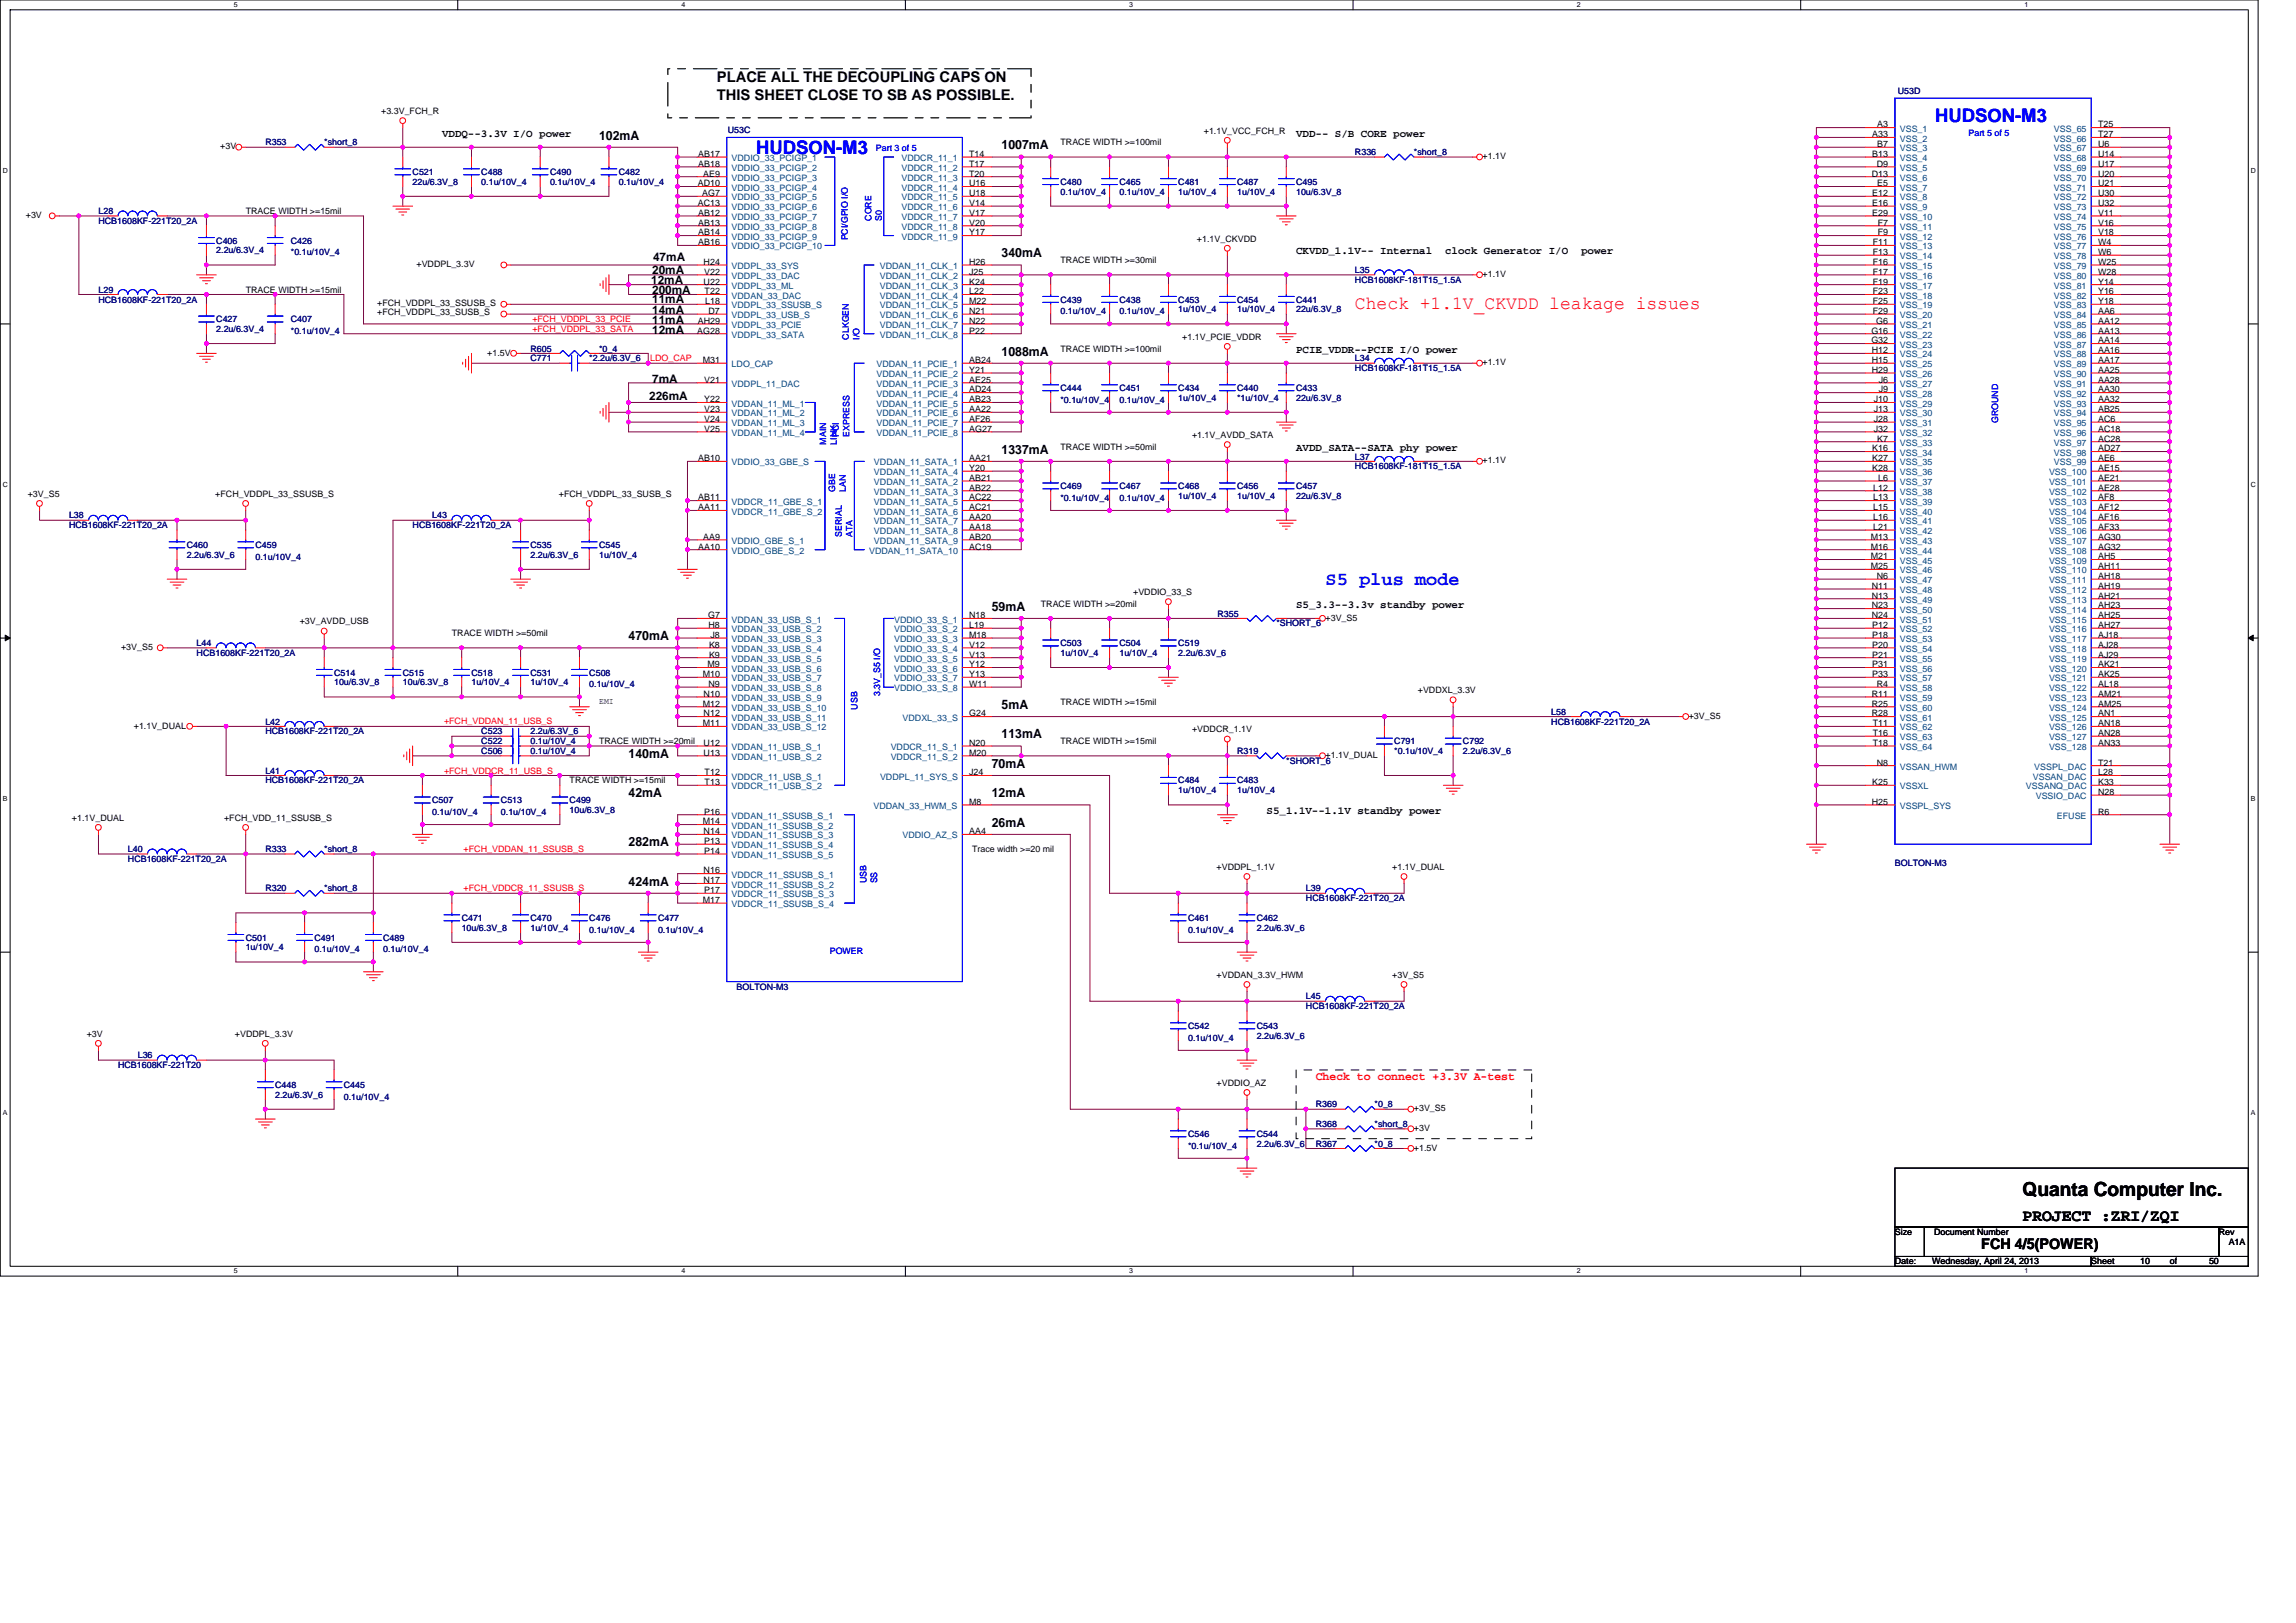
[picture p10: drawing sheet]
<svg xmlns="http://www.w3.org/2000/svg" width="297mm" height="210mm" viewBox="0 0 297 210" stroke-linecap="round" stroke-linejoin="round" font-family="sans-serif">
<defs><g id="words">
<text font-size="2.5" x="261.7" y="154.7">Quanta Computer Inc.</text>
<g font-size="2.4" fill="#00f">
<text x="250.4" y="15.8">HUDSON-M3</text>
<text x="97.8" y="19.9">HUDSON-M3</text>
<text x="171.5" y="75.7">S5 plus mode</text>
</g>
<text font-size="2.4" fill="#f00" x="175.3" y="40">Check +1.1V_CKVDD leakage issues</text>
<text font-size="2.2" x="261.7" y="158">PROJECT :ZRI/ZQI</text>
<g font-size="1.9">
<text x="92.7" y="10.6">PLACE ALL THE DECOUPLING CAPS ON</text>
<text x="92.7" y="12.9">THIS SHEET CLOSE TO SB AS POSSIBLE.</text>
<text x="256.3" y="161.6">FCH 4/5(POWER)</text>
</g>
<g font-size="1.7">
<text x="77.5" y="18.1">102mA</text>
<text x="129.6" y="19.3">1007mA</text>
<text x="129.6" y="33.3">340mA</text>
<text x="129.6" y="46">1088mA</text>
<text x="129.6" y="58.7">1337mA</text>
<text x="81.3" y="82.8">470mA</text>
<text x="128.3" y="79">59mA</text>
<text x="129.6" y="91.7">5mA</text>
<text x="129.6" y="95.5">113mA</text>
<text x="81.3" y="98.1">140mA</text>
<text x="128.3" y="99.3">70mA</text>
<text x="81.3" y="103.1">42mA</text>
<text x="128.3" y="107">26mA</text>
<text x="128.3" y="103.1">12mA</text>
<text x="81.3" y="109.5">282mA</text>
<text x="81.3" y="114.6">424mA</text>
</g>
<g font-size="1.5">
<text x="84.4" y="35.5">20mA</text>
<text x="84.5" y="33.8">47mA</text>
<text x="84.2" y="36.7">12mA</text>
<text x="84.4" y="40.7">14mA</text>
<text x="84.4" y="38">200mA</text>
<text x="84.4" y="39.3">11mA</text>
<text x="84.4" y="41.9">11mA</text>
<text x="84.4" y="43.2">12mA</text>
<text x="84" y="51.7">226mA</text>
<text x="84.4" y="49.6">7mA</text>
</g>
<text font-size="1.5" fill="#f00" x="170.2" y="139.7">Check to connect +3.3V A-test</text>
<g font-size="1.4">
<text x="57.2" y="17.7">VDDQ--3.3V I/O power</text>
<text x="167.7" y="17.7">VDD-- S/B CORE power</text>
<text x="167.7" y="32.9">CKVDD_1.1V-- Internal</text>
<text x="187" y="32.9">clock Generator I/O</text>
<text x="204.6" y="32.9">power</text>
<text x="167.7" y="45.6">PCIE_VDDR--PCIE I/O power</text>
<text x="167.7" y="58.3">AVDD_SATA--SATA phy power</text>
<text x="167.7" y="78.6">S5_3.3--3.3v standby power</text>
<text x="163.9" y="105.3">S5_1.1V--1.1V standby power</text>
</g>
<g font-size="1.1">
<text x="49.3" y="14.8">+3.3V_FCH_R</text>
<text x="155.7" y="17.3">+1.1V_VCC_FCH_R</text>
<text x="242.2" y="17.8">A33</text>
<text x="242.9" y="16.5">A3</text>
<text x="271.4" y="17.8">T27</text>
<text x="271.4" y="16.5">T25</text>
<text x="28.5" y="19.3">+3V</text>
<text x="90.3" y="21.6">AB18</text>
<text x="90.3" y="20.3">AB17</text>
<text x="91" y="22.8">AE9</text>
<text x="125.4" y="22.8">T20</text>
<text x="125.4" y="21.6">T17</text>
<text x="125.4" y="20.3">T14</text>
<text x="137.2" y="18.8">TRACE WIDTH &gt;=100mil</text>
<text x="191.8" y="20.6">+1.1V</text>
<text x="242.2" y="22.8">D13</text>
<text x="242.2" y="20.3">B13</text>
<text x="242.8" y="21.6">D9</text>
<text x="242.9" y="19">B7</text>
<text x="271.4" y="22.8">U20</text>
<text x="271.4" y="21.6">U17</text>
<text x="271.4" y="20.3">U14</text>
<text x="271.4" y="19">U6</text>
<text x="3.3" y="28.2">+3V</text>
<text x="31.8" y="27.7">TRACE WIDTH &gt;=15mil</text>
<text x="90.3" y="26.6">AC13</text>
<text x="90.3" y="24.1">AD10</text>
<text x="90.3" y="29.2">AB13</text>
<text x="90.3" y="27.9">AB12</text>
<text x="90.8" y="25.4">AG7</text>
<text x="125.4" y="29.2">V20</text>
<text x="125.4" y="27.9">V17</text>
<text x="125.4" y="26.6">V14</text>
<text x="125.4" y="25.4">U18</text>
<text x="125.4" y="24.1">U16</text>
<text x="242.2" y="27.9">E29</text>
<text x="242.2" y="26.6">E16</text>
<text x="242.2" y="25.4">E12</text>
<text x="242.9" y="24.1">E5</text>
<text x="242.9" y="29.2">F7</text>
<text x="271.4" y="29.2">V16</text>
<text x="271.4" y="27.9">V11</text>
<text x="271.4" y="26.6">U32</text>
<text x="271.4" y="25.4">U30</text>
<text x="271.4" y="24.1">U21</text>
<text x="53.9" y="34.6">+VDDPL_3.3V</text>
<text x="90.3" y="31.7">AB16</text>
<text x="90.3" y="30.5">AB14</text>
<text x="91" y="34.3">H24</text>
<text x="91.1" y="35.5">V22</text>
<text x="125.4" y="35.5">J25</text>
<text x="125.4" y="34.3">H26</text>
<text x="125.4" y="30.5">Y17</text>
<text x="137.2" y="34.1">TRACE WIDTH &gt;=30mil</text>
<text x="154.9" y="31.3">+1.1V_CKVDD</text>
<text x="191.8" y="35.8">+1.1V</text>
<text x="242.3" y="35.5">F17</text>
<text x="242.3" y="34.3">F16</text>
<text x="242.3" y="33">F13</text>
<text x="242.3" y="31.7">F11</text>
<text x="242.9" y="30.5">F9</text>
<text x="271.4" y="35.5">W28</text>
<text x="271.4" y="34.3">W25</text>
<text x="271.4" y="33">W6</text>
<text x="271.4" y="31.7">W4</text>
<text x="271.4" y="30.5">V18</text>
<text x="31.8" y="37.9">TRACE WIDTH &gt;=15mil</text>
<text x="48.8" y="39.6">+FCH_VDDPL_33_SSUSB_S</text>
<text x="48.8" y="40.8">+FCH_VDDPL_33_SUSB_S</text>
<text x="90.3" y="41.9">AH29</text>
<text x="91" y="36.8">U22</text>
<text x="91.2" y="38.1">T22</text>
<text x="91.2" y="39.3">L18</text>
<text x="91.7" y="40.6">D7</text>
<text x="125.4" y="41.9">N22</text>
<text x="125.4" y="40.6">N21</text>
<text x="125.4" y="39.3">M22</text>
<text x="125.4" y="38.1">L22</text>
<text x="125.4" y="36.8">K24</text>
<text x="242.3" y="40.6">F29</text>
<text x="242.3" y="39.3">F25</text>
<text x="242.3" y="38.1">F23</text>
<text x="242.3" y="36.8">F19</text>
<text x="242.7" y="41.9">G6</text>
<text x="271.4" y="41.9">AA12</text>
<text x="271.4" y="40.6">AA6</text>
<text x="271.4" y="39.3">Y18</text>
<text x="271.4" y="38.1">Y16</text>
<text x="271.4" y="36.8">Y14</text>
<text x="63" y="46">+1.5V</text>
<text x="90.2" y="43.2">AG28</text>
<text x="90.9" y="47">M31</text>
<text x="125.4" y="43.2">P22</text>
<text x="125.4" y="47">AB24</text>
<text x="137.2" y="45.5">TRACE WIDTH &gt;=100mil</text>
<text x="152.9" y="44">+1.1V_PCIE_VDDR</text>
<text x="191.8" y="47.3">+1.1V</text>
<text x="242.1" y="44.4">G32</text>
<text x="242.1" y="43.2">G16</text>
<text x="242.2" y="47">H15</text>
<text x="242.2" y="45.7">H12</text>
<text x="271.4" y="47">AA17</text>
<text x="271.4" y="45.7">AA16</text>
<text x="271.4" y="44.4">AA14</text>
<text x="271.4" y="43.2">AA13</text>
<text x="91.1" y="53.3">V23</text>
<text x="91.1" y="49.5">V21</text>
<text x="91.1" y="52">Y22</text>
<text x="125.4" y="53.3">AA22</text>
<text x="125.4" y="52">AB23</text>
<text x="125.4" y="50.8">AD24</text>
<text x="125.4" y="49.5">AE25</text>
<text x="125.4" y="48.2">Y21</text>
<text x="242.2" y="48.2">H29</text>
<text x="242.4" y="53.3">J13</text>
<text x="242.4" y="52">J10</text>
<text x="243.1" y="50.8">J9</text>
<text x="243.1" y="49.5">J6</text>
<text x="271.4" y="53.3">AB25</text>
<text x="271.4" y="52">AA32</text>
<text x="271.4" y="50.8">AA30</text>
<text x="271.4" y="49.5">AA28</text>
<text x="271.4" y="48.2">AA25</text>
<text x="90.3" y="59.7">AB10</text>
<text x="91.1" y="55.9">V25</text>
<text x="91.1" y="54.6">V24</text>
<text x="125.4" y="59.7">AA21</text>
<text x="125.4" y="55.9">AG27</text>
<text x="125.4" y="54.6">AF26</text>
<text x="137.2" y="58.2">TRACE WIDTH &gt;=50mil</text>
<text x="154.2" y="56.7">+1.1V_AVDD_SATA</text>
<text x="191.8" y="60">+1.1V</text>
<text x="242.2" y="59.7">K27</text>
<text x="242.2" y="58.4">K16</text>
<text x="242.4" y="55.9">J32</text>
<text x="242.4" y="54.6">J28</text>
<text x="242.9" y="57.1">K7</text>
<text x="271.4" y="59.7">AE6</text>
<text x="271.4" y="58.4">AD27</text>
<text x="271.4" y="57.1">AC28</text>
<text x="271.4" y="55.9">AC18</text>
<text x="271.4" y="54.6">AC6</text>
<text x="3.6" y="64.3">+3V_S5</text>
<text x="27.9" y="64.3">+FCH_VDDPL_33_SSUSB_S</text>
<text x="72.3" y="64.3">+FCH_VDDPL_33_SUSB_S</text>
<text x="90.3" y="64.7">AB11</text>
<text x="125.4" y="64.7">AC22</text>
<text x="125.4" y="63.5">AB22</text>
<text x="125.4" y="62.2">AB21</text>
<text x="125.4" y="60.9">Y20</text>
<text x="242.2" y="60.9">K28</text>
<text x="242.4" y="64.7">L13</text>
<text x="242.4" y="63.5">L12</text>
<text x="243" y="62.2">L6</text>
<text x="271.4" y="64.7">AF8</text>
<text x="271.4" y="63.5">AE28</text>
<text x="271.4" y="62.2">AE21</text>
<text x="271.4" y="60.9">AE15</text>
<text x="90.3" y="71.1">AA10</text>
<text x="90.3" y="66">AA11</text>
<text x="91" y="69.8">AA9</text>
<text x="125.4" y="69.8">AB20</text>
<text x="125.4" y="68.6">AA18</text>
<text x="125.4" y="67.3">AA20</text>
<text x="125.4" y="66">AC21</text>
<text x="125.4" y="71.1">AC19</text>
<text x="242" y="71.1">M16</text>
<text x="242" y="69.8">M13</text>
<text x="242.4" y="68.6">L21</text>
<text x="242.4" y="67.3">L16</text>
<text x="242.4" y="66">L15</text>
<text x="271.4" y="71.1">AG32</text>
<text x="271.4" y="69.8">AG30</text>
<text x="271.4" y="68.6">AF33</text>
<text x="271.4" y="67.3">AF16</text>
<text x="271.4" y="66">AF12</text>
<text x="146.6" y="77">+VDDIO_33_S</text>
<text x="242" y="73.6">M25</text>
<text x="242" y="72.4">M21</text>
<text x="242.2" y="77.4">N13</text>
<text x="242.2" y="76.2">N11</text>
<text x="242.8" y="74.9">N6</text>
<text x="271.4" y="77.4">AH21</text>
<text x="271.4" y="76.2">AH19</text>
<text x="271.4" y="74.9">AH18</text>
<text x="271.4" y="73.6">AH11</text>
<text x="271.4" y="72.4">AH5</text>
<text x="38.8" y="80.8">+3V_AVDD_USB</text>
<text x="58.5" y="82.3">TRACE WIDTH &gt;=50mil</text>
<text x="91.6" y="80">G7</text>
<text x="91.7" y="81.3">H8</text>
<text x="91.7" y="83.8">K8</text>
<text x="91.9" y="82.5">J8</text>
<text x="125.4" y="83.8">V12</text>
<text x="125.4" y="82.5">M18</text>
<text x="125.4" y="81.3">L19</text>
<text x="125.4" y="80">N18</text>
<text x="134.7" y="78.5">TRACE WIDTH &gt;=20mil</text>
<text x="171.5" y="80.3">+3V_S5</text>
<text x="242.2" y="80">N24</text>
<text x="242.2" y="78.7">N23</text>
<text x="242.2" y="83.8">P20</text>
<text x="242.2" y="82.5">P18</text>
<text x="242.2" y="81.3">P12</text>
<text x="271.4" y="83.8">AJ28</text>
<text x="271.4" y="82.5">AJ18</text>
<text x="271.4" y="81.3">AH27</text>
<text x="271.4" y="80">AH25</text>
<text x="271.4" y="78.7">AH23</text>
<text x="15.7" y="84.1">+3V_S5</text>
<text x="90.9" y="87.6">M10</text>
<text x="91.5" y="86.3">M9</text>
<text x="91.7" y="88.9">N9</text>
<text x="91.7" y="85.1">K9</text>
<text x="125.4" y="88.9">W11</text>
<text x="125.4" y="87.6">Y13</text>
<text x="125.4" y="86.3">Y12</text>
<text x="125.4" y="85.1">V13</text>
<text x="183.4" y="89.7">+VDDXL_3.3V</text>
<text x="242.2" y="87.6">P33</text>
<text x="242.2" y="86.3">P31</text>
<text x="242.2" y="85.1">P21</text>
<text x="242.8" y="88.9">R4</text>
<text x="271.4" y="88.9">AL18</text>
<text x="271.4" y="87.6">AK25</text>
<text x="271.4" y="86.3">AK21</text>
<text x="271.4" y="85.1">AJ29</text>
<text x="17.3" y="94.3">+1.1V_DUAL</text>
<text x="77.5" y="91.1">EMI</text>
<text x="90.9" y="94">M11</text>
<text x="90.9" y="91.4">M12</text>
<text x="91" y="92.7">N12</text>
<text x="91" y="90.1">N10</text>
<text x="125.4" y="92.7">G24</text>
<text x="137.2" y="91.2">TRACE WIDTH &gt;=15mil</text>
<text x="154.2" y="94.8">+VDDCR_1.1V</text>
<text x="218.5" y="93">+3V_S5</text>
<text x="242.2" y="92.7">R28</text>
<text x="242.2" y="91.4">R25</text>
<text x="242.2" y="90.1">R11</text>
<text x="242.3" y="95.2">T16</text>
<text x="242.3" y="94">T11</text>
<text x="271.4" y="95.2">AN28</text>
<text x="271.4" y="94">AN18</text>
<text x="271.4" y="92.7">AN1</text>
<text x="271.4" y="91.4">AM25</text>
<text x="271.4" y="90.1">AM21</text>
<text x="73.7" y="101.4">TRACE WIDTH &gt;=15mil</text>
<text x="77.5" y="96.3">TRACE WIDTH &gt;=20mil</text>
<text x="91" y="97.8">U13</text>
<text x="91" y="96.5">U12</text>
<text x="91.2" y="101.6">T13</text>
<text x="91.2" y="100.3">T12</text>
<text x="125.4" y="97.8">M20</text>
<text x="125.4" y="96.5">N20</text>
<text x="125.4" y="100.3">J24</text>
<text x="137.2" y="96.3">TRACE WIDTH &gt;=15mil</text>
<text x="171.5" y="98.1">+1.1V_DUAL</text>
<text x="242.2" y="101.6">K25</text>
<text x="242.3" y="96.5">T18</text>
<text x="242.8" y="99">N8</text>
<text x="271.4" y="101.6">K33</text>
<text x="271.4" y="100.3">L28</text>
<text x="271.4" y="96.5">AN33</text>
<text x="271.4" y="99">T21</text>
<text x="9.3" y="106.2">+1.1V_DUAL</text>
<text x="29" y="106.2">+FCH_VDD_11_SSUSB_S</text>
<text x="90.9" y="106.7">M14</text>
<text x="91" y="107.9">N14</text>
<text x="91.1" y="105.4">P16</text>
<text x="125.4" y="107.9">AA4</text>
<text x="125.4" y="104.1">M8</text>
<text x="242.2" y="104.1">H25</text>
<text x="271.4" y="105.4">R6</text>
<text x="271.4" y="102.8">N28</text>
<text x="91" y="113">N16</text>
<text x="91.1" y="110.5">P14</text>
<text x="91.1" y="109.2">P13</text>
<text x="125.8" y="110.3">Trace width &gt;=20 mil</text>
<text x="157.4" y="112.5">+VDDPL_1.1V</text>
<text x="180.1" y="112.5">+1.1V_DUAL</text>
<text x="90.9" y="116.8">M17</text>
<text x="91" y="114.3">N17</text>
<text x="91.1" y="115.5">P17</text>
<text x="157.4" y="126.5">+VDDAN_3.3V_HWM</text>
<text x="180.1" y="126.5">+3V_S5</text>
<text x="11.2" y="134.1">+3V</text>
<text x="30.4" y="134.1">+VDDPL_3.3V</text>
<text x="157.4" y="140.5">+VDDIO_AZ</text>
<text x="182.9" y="143.8">+3V_S5</text>
<text x="182.9" y="146.3">+3V</text>
<text x="182.9" y="148.9">+1.5V</text>
<text x="245.1" y="159.8">Size</text>
<text x="250.2" y="159.8">Document Number</text>
<text x="287.1" y="159.8">Rev</text>
<text x="288.3" y="161.1">A1A</text>
<text x="245.1" y="163.6">Date:</text>
<text x="250" y="163.6">Wednesday, April 24, 2013</text>
<text x="270.5" y="163.6">Sheet</text>
<text x="276.9" y="163.6">10</text>
<text x="280.7" y="163.6">of</text>
<text x="285.8" y="163.6">50</text>
</g>
<g font-size="1.1" fill="#000080">
<text x="94.1" y="17.2">U53C</text>
<text x="245.5" y="12.2">U53D</text>
<text x="34.3" y="18.8">R353</text>
<text x="41.9" y="18.8">*short_8</text>
<text x="53.4" y="22.6">C521</text>
<text x="53.4" y="23.9">22u/6.3V_8</text>
<text x="62.3" y="22.6">C488</text>
<text x="62.3" y="23.9">0.1u/10V_4</text>
<text x="71.2" y="22.6">C490</text>
<text x="71.2" y="23.9">0.1u/10V_4</text>
<text x="80" y="22.6">C482</text>
<text x="80" y="23.9">0.1u/10V_4</text>
<text x="137.2" y="23.9">C480</text>
<text x="144.8" y="23.9">C465</text>
<text x="152.4" y="23.9">C481</text>
<text x="160.1" y="23.9">C487</text>
<text x="167.7" y="23.9">C495</text>
<text x="175.3" y="20.1">R336</text>
<text x="182.9" y="20.1">*short_8</text>
<text x="12.7" y="27.7">L28</text>
<text x="12.7" y="29">HCB1608KF-221T20_2A</text>
<text x="137.2" y="25.2">0.1u/10V_4</text>
<text x="144.8" y="25.2">0.1u/10V_4</text>
<text x="152.4" y="25.2">1u/10V_4</text>
<text x="160.1" y="25.2">1u/10V_4</text>
<text x="167.7" y="25.2">10u/6.3V_8</text>
<text x="28" y="31.5">C406</text>
<text x="28" y="32.8">2.2u/6.3V_4</text>
<text x="37.6" y="31.5">C426</text>
<text x="37.6" y="33">*0.1u/10V_4</text>
<text x="175.3" y="35.3">L35</text>
<text x="12.7" y="37.9">L29</text>
<text x="12.7" y="39.1">HCB1608KF-221T20_2A</text>
<text x="28" y="41.7">C427</text>
<text x="37.6" y="41.7">C407</text>
<text x="137.2" y="39.1">C439</text>
<text x="137.2" y="40.7">0.1u/10V_4</text>
<text x="144.8" y="39.1">C438</text>
<text x="144.8" y="40.7">0.1u/10V_4</text>
<text x="152.4" y="39.1">C453</text>
<text x="152.4" y="40.4">1u/10V_4</text>
<text x="160.1" y="39.1">C454</text>
<text x="160.1" y="40.4">1u/10V_4</text>
<text x="167.7" y="39.1">C441</text>
<text x="167.7" y="40.4">22u/6.3V_8</text>
<text x="175.3" y="36.6">HCB1608KF-181T15_1.5A</text>
<text x="28" y="42.9">2.2u/6.3V_4</text>
<text x="37.6" y="43.2">*0.1u/10V_4</text>
<text x="68.6" y="45.5">R605</text>
<text x="68.6" y="46.8">C771</text>
<text x="76.2" y="46.8">*2.2u/6.3V_6</text>
<text x="77.5" y="45.5">*0_4</text>
<text x="175.3" y="46.8">L34</text>
<text x="137.2" y="50.6">C444</text>
<text x="137.2" y="52.1">*0.1u/10V_4</text>
<text x="144.8" y="50.6">C451</text>
<text x="144.8" y="52.1">0.1u/10V_4</text>
<text x="152.4" y="50.6">C434</text>
<text x="152.4" y="51.8">1u/10V_4</text>
<text x="160.1" y="50.6">C440</text>
<text x="160.1" y="51.8">*1u/10V_4</text>
<text x="167.7" y="50.6">C433</text>
<text x="167.7" y="51.8">22u/6.3V_8</text>
<text x="175.3" y="48">HCB1608KF-181T15_1.5A</text>
<text x="175.3" y="59.5">L37</text>
<text x="137.2" y="63.3">C469</text>
<text x="137.2" y="64.8">*0.1u/10V_4</text>
<text x="144.8" y="63.3">C467</text>
<text x="144.8" y="64.8">0.1u/10V_4</text>
<text x="152.4" y="63.3">C468</text>
<text x="152.4" y="64.5">1u/10V_4</text>
<text x="160.1" y="63.3">C456</text>
<text x="160.1" y="64.5">1u/10V_4</text>
<text x="167.7" y="63.3">C457</text>
<text x="167.7" y="64.5">22u/6.3V_8</text>
<text x="175.3" y="60.7">HCB1608KF-181T15_1.5A</text>
<text x="8.9" y="67.1">L38</text>
<text x="8.9" y="68.3">HCB1608KF-221T20_2A</text>
<text x="24.2" y="70.9">C460</text>
<text x="33.1" y="70.9">C459</text>
<text x="53.4" y="68.3">HCB1608KF-221T20_2A</text>
<text x="55.9" y="67.1">L43</text>
<text x="68.6" y="70.9">C535</text>
<text x="77.5" y="70.9">C545</text>
<text x="24.2" y="72.2">2.2u/6.3V_6</text>
<text x="33.1" y="72.4">0.1u/10V_4</text>
<text x="68.6" y="72.2">2.2u/6.3V_6</text>
<text x="77.5" y="72.2">1u/10V_4</text>
<text x="25.4" y="83.6">L44</text>
<text x="137.2" y="83.6">C503</text>
<text x="144.8" y="83.6">C504</text>
<text x="152.4" y="83.6">C519</text>
<text x="157.5" y="79.8">R355</text>
<text x="165.1" y="81">*SHORT_6</text>
<text x="25.4" y="84.9">HCB1608KF-221T20_2A</text>
<text x="43.2" y="87.4">C514</text>
<text x="43.2" y="88.7">10u/6.3V_8</text>
<text x="52.1" y="87.4">C515</text>
<text x="52.1" y="88.7">10u/6.3V_8</text>
<text x="61" y="87.4">C518</text>
<text x="61" y="88.7">1u/10V_4</text>
<text x="68.6" y="87.4">C531</text>
<text x="68.6" y="88.7">1u/10V_4</text>
<text x="76.2" y="87.4">C508</text>
<text x="76.2" y="88.9">0.1u/10V_4</text>
<text x="137.2" y="84.9">1u/10V_4</text>
<text x="144.8" y="84.9">1u/10V_4</text>
<text x="152.4" y="84.9">2.2u/6.3V_6</text>
<text x="34.3" y="93.7">L42</text>
<text x="34.3" y="95">HCB1608KF-221T20_2A</text>
<text x="62.3" y="95">C523</text>
<text x="68.6" y="95">2.2u/6.3V_6</text>
<text x="200.7" y="92.5">L58</text>
<text x="200.7" y="93.7">HCB1608KF-221T20_2A</text>
<text x="34.3" y="100.1">L41</text>
<text x="34.3" y="101.4">HCB1608KF-221T20_2A</text>
<text x="62.3" y="97.6">C506</text>
<text x="62.3" y="96.3">C522</text>
<text x="68.6" y="97.6">0.1u/10V_4</text>
<text x="68.6" y="96.3">0.1u/10V_4</text>
<text x="152.4" y="101.4">C484</text>
<text x="160.1" y="101.4">C483</text>
<text x="160.1" y="97.6">R319</text>
<text x="166.4" y="98.8">*SHORT_6</text>
<text x="180.4" y="96.3">C791</text>
<text x="180.4" y="97.6">*0.1u/10V_4</text>
<text x="189.3" y="96.3">C792</text>
<text x="189.3" y="97.6">2.2u/6.3V_6</text>
<text x="55.9" y="103.9">C507</text>
<text x="55.9" y="105.4">0.1u/10V_4</text>
<text x="64.8" y="103.9">C513</text>
<text x="64.8" y="105.4">0.1u/10V_4</text>
<text x="73.7" y="103.9">C499</text>
<text x="73.7" y="105.2">10u/6.3V_8</text>
<text x="152.4" y="102.6">1u/10V_4</text>
<text x="160.1" y="102.6">1u/10V_4</text>
<text x="16.5" y="110.3">L40</text>
<text x="16.5" y="111.5">HCB1608KF-221T20_2A</text>
<text x="34.3" y="110.3">R333</text>
<text x="41.9" y="110.3">*short_8</text>
<text x="245.1" y="112">BOLTON-M3</text>
<text x="34.3" y="115.3">R320</text>
<text x="41.9" y="115.3">*short_8</text>
<text x="59.7" y="119.1">C471</text>
<text x="68.6" y="119.1">C470</text>
<text x="76.2" y="119.1">C476</text>
<text x="85.1" y="119.1">C477</text>
<text x="153.7" y="119.1">C461</text>
<text x="162.6" y="119.1">C462</text>
<text x="168.9" y="115.3">L39</text>
<text x="168.9" y="116.6">HCB1608KF-221T20_2A</text>
<text x="31.8" y="121.7">C501</text>
<text x="31.8" y="123">1u/10V_4</text>
<text x="40.7" y="121.7">C491</text>
<text x="40.7" y="123.2">0.1u/10V_4</text>
<text x="49.6" y="121.7">C489</text>
<text x="49.6" y="123.2">0.1u/10V_4</text>
<text x="59.7" y="120.4">10u/6.3V_8</text>
<text x="68.6" y="120.4">1u/10V_4</text>
<text x="76.2" y="120.7">0.1u/10V_4</text>
<text x="85.1" y="120.7">0.1u/10V_4</text>
<text x="153.7" y="120.7">0.1u/10V_4</text>
<text x="162.6" y="120.4">2.2u/6.3V_6</text>
<text x="95.3" y="128">BOLTON-M3</text>
<text x="168.9" y="129.3">L45</text>
<text x="168.9" y="130.6">HCB1608KF-221T20_2A</text>
<text x="17.8" y="136.9">L36</text>
<text x="153.7" y="133.1">C542</text>
<text x="153.7" y="134.6">0.1u/10V_4</text>
<text x="162.6" y="133.1">C543</text>
<text x="162.6" y="134.4">2.2u/6.3V_6</text>
<text x="15.3" y="138.2">HCB1608KF-221T20</text>
<text x="35.6" y="140.7">C448</text>
<text x="35.6" y="142">2.2u/6.3V_6</text>
<text x="44.5" y="140.7">C445</text>
<text x="44.5" y="142.3">0.1u/10V_4</text>
<text x="170.2" y="143.3">R369</text>
<text x="177.8" y="143.3">*0_8</text>
<text x="153.7" y="147.1">C546</text>
<text x="153.7" y="148.6">*0.1u/10V_4</text>
<text x="162.6" y="147.1">C544</text>
<text x="162.6" y="148.4">2.2u/6.3V_6</text>
<text x="170.2" y="148.4">R367</text>
<text x="170.2" y="145.8">R368</text>
<text x="177.8" y="148.4">*0_8</text>
<text x="177.8" y="145.8">*short_8</text>
</g>
<g font-size="1.1" fill="#004080">
<text x="245.8" y="17">VSS_1</text>
<text x="265.7" y="17">VSS_65</text>
<text x="94.7" y="23.4">VDDIO_33_PCIGP_3</text>
<text x="94.7" y="22.1">VDDIO_33_PCIGP_2</text>
<text x="94.7" y="20.8">VDDIO_33_PCIGP_1</text>
<text x="116.6" y="23.4">VDDCR_11_3</text>
<text x="116.6" y="22.1">VDDCR_11_2</text>
<text x="116.6" y="20.8">VDDCR_11_1</text>
<text x="245.8" y="23.4">VSS_6</text>
<text x="245.8" y="22.1">VSS_5</text>
<text x="245.8" y="20.8">VSS_4</text>
<text x="245.8" y="19.6">VSS_3</text>
<text x="245.8" y="18.3">VSS_2</text>
<text x="265.7" y="23.4">VSS_70</text>
<text x="265.7" y="22.1">VSS_69</text>
<text x="265.7" y="20.8">VSS_68</text>
<text x="265.7" y="19.6">VSS_67</text>
<text x="265.7" y="18.3">VSS_66</text>
<text x="94.7" y="29.7">VDDIO_33_PCIGP_8</text>
<text x="94.7" y="28.5">VDDIO_33_PCIGP_7</text>
<text x="94.7" y="27.2">VDDIO_33_PCIGP_6</text>
<text x="94.7" y="25.9">VDDIO_33_PCIGP_5</text>
<text x="94.7" y="24.7">VDDIO_33_PCIGP_4</text>
<text x="116.6" y="29.7">VDDCR_11_8</text>
<text x="116.6" y="28.5">VDDCR_11_7</text>
<text x="116.6" y="27.2">VDDCR_11_6</text>
<text x="116.6" y="25.9">VDDCR_11_5</text>
<text x="116.6" y="24.7">VDDCR_11_4</text>
<text x="245.8" y="29.7">VSS_11</text>
<text x="245.8" y="28.5">VSS_10</text>
<text x="245.8" y="27.2">VSS_9</text>
<text x="245.8" y="25.9">VSS_8</text>
<text x="245.8" y="24.7">VSS_7</text>
<text x="265.7" y="29.7">VSS_75</text>
<text x="265.7" y="28.5">VSS_74</text>
<text x="265.7" y="27.2">VSS_73</text>
<text x="265.7" y="25.9">VSS_72</text>
<text x="265.7" y="24.7">VSS_71</text>
<text x="94.7" y="34.8">VDDPL_33_SYS</text>
<text x="94.7" y="32.3">VDDIO_33_PCIGP_10</text>
<text x="94.7" y="31">VDDIO_33_PCIGP_9</text>
<text x="113.8" y="34.8">VDDAN_11_CLK_1</text>
<text x="116.6" y="31">VDDCR_11_9</text>
<text x="245.8" y="34.8">VSS_15</text>
<text x="245.8" y="33.5">VSS_14</text>
<text x="245.8" y="32.3">VSS_13</text>
<text x="245.8" y="31">VSS_12</text>
<text x="265.7" y="34.8">VSS_79</text>
<text x="265.7" y="33.5">VSS_78</text>
<text x="265.7" y="32.3">VSS_77</text>
<text x="265.7" y="31">VSS_76</text>
<text x="94.7" y="41.2">VDDPL_33_USB_S</text>
<text x="94.7" y="39.9">VDDPL_33_SSUSB_S</text>
<text x="94.7" y="38.6">VDDAN_33_DAC</text>
<text x="94.7" y="37.4">VDDPL_33_ML</text>
<text x="94.7" y="36.1">VDDPL_33_DAC</text>
<text x="113.8" y="41.2">VDDAN_11_CLK_6</text>
<text x="113.8" y="39.9">VDDAN_11_CLK_5</text>
<text x="113.8" y="38.6">VDDAN_11_CLK_4</text>
<text x="113.8" y="37.4">VDDAN_11_CLK_3</text>
<text x="113.8" y="36.1">VDDAN_11_CLK_2</text>
<text x="245.8" y="41.2">VSS_20</text>
<text x="245.8" y="39.9">VSS_19</text>
<text x="245.8" y="38.6">VSS_18</text>
<text x="245.8" y="37.4">VSS_17</text>
<text x="245.8" y="36.1">VSS_16</text>
<text x="265.7" y="41.2">VSS_84</text>
<text x="265.7" y="39.9">VSS_83</text>
<text x="265.7" y="38.6">VSS_82</text>
<text x="265.7" y="37.4">VSS_81</text>
<text x="265.7" y="36.1">VSS_80</text>
<text x="94.7" y="47.5">LDO_CAP</text>
<text x="94.7" y="43.7">VDDPL_33_SATA</text>
<text x="94.7" y="42.4">VDDPL_33_PCIE</text>
<text x="113.4" y="47.5">VDDAN_11_PCIE_1</text>
<text x="113.8" y="43.7">VDDAN_11_CLK_8</text>
<text x="113.8" y="42.4">VDDAN_11_CLK_7</text>
<text x="245.8" y="47.5">VSS_25</text>
<text x="245.8" y="46.2">VSS_24</text>
<text x="245.8" y="45">VSS_23</text>
<text x="245.8" y="43.7">VSS_22</text>
<text x="245.8" y="42.4">VSS_21</text>
<text x="265.7" y="47.5">VSS_89</text>
<text x="265.7" y="46.2">VSS_88</text>
<text x="265.7" y="45">VSS_87</text>
<text x="265.7" y="43.7">VSS_86</text>
<text x="265.7" y="42.4">VSS_85</text>
<text x="94.7" y="53.9">VDDAN_11_ML_2</text>
<text x="94.7" y="52.6">VDDAN_11_ML_1</text>
<text x="94.7" y="50.1">VDDPL_11_DAC</text>
<text x="113.4" y="53.9">VDDAN_11_PCIE_6</text>
<text x="113.4" y="52.6">VDDAN_11_PCIE_5</text>
<text x="113.4" y="51.3">VDDAN_11_PCIE_4</text>
<text x="113.4" y="50.1">VDDAN_11_PCIE_3</text>
<text x="113.4" y="48.8">VDDAN_11_PCIE_2</text>
<text x="245.8" y="53.9">VSS_30</text>
<text x="245.8" y="52.6">VSS_29</text>
<text x="245.8" y="51.3">VSS_28</text>
<text x="245.8" y="50.1">VSS_27</text>
<text x="245.8" y="48.8">VSS_26</text>
<text x="265.7" y="53.9">VSS_94</text>
<text x="265.7" y="52.6">VSS_93</text>
<text x="265.7" y="51.3">VSS_92</text>
<text x="265.7" y="50.1">VSS_91</text>
<text x="265.7" y="48.8">VSS_90</text>
<text x="94.7" y="56.4">VDDAN_11_ML_4</text>
<text x="94.7" y="55.1">VDDAN_11_ML_3</text>
<text x="113.4" y="56.4">VDDAN_11_PCIE_8</text>
<text x="113.4" y="55.1">VDDAN_11_PCIE_7</text>
<text x="245.8" y="58.9">VSS_34</text>
<text x="245.8" y="57.7">VSS_33</text>
<text x="245.8" y="56.4">VSS_32</text>
<text x="245.8" y="55.1">VSS_31</text>
<text x="265.7" y="58.9">VSS_98</text>
<text x="265.7" y="57.7">VSS_97</text>
<text x="265.7" y="56.4">VSS_96</text>
<text x="265.7" y="55.1">VSS_95</text>
<text x="94.7" y="65.3">VDDCR_11_GBE_S_1</text>
<text x="94.7" y="60.2">VDDIO_33_GBE_S</text>
<text x="113.1" y="65.3">VDDAN_11_SATA_5</text>
<text x="113.1" y="64">VDDAN_11_SATA_3</text>
<text x="113.1" y="62.8">VDDAN_11_SATA_2</text>
<text x="113.1" y="61.5">VDDAN_11_SATA_4</text>
<text x="113.1" y="60.2">VDDAN_11_SATA_1</text>
<text x="245.8" y="65.3">VSS_39</text>
<text x="245.8" y="64">VSS_38</text>
<text x="245.8" y="62.8">VSS_37</text>
<text x="245.8" y="61.5">VSS_36</text>
<text x="245.8" y="60.2">VSS_35</text>
<text x="265.1" y="65.3">VSS_103</text>
<text x="265.1" y="64">VSS_102</text>
<text x="265.1" y="62.8">VSS_101</text>
<text x="265.1" y="61.5">VSS_100</text>
<text x="265.7" y="60.2">VSS_99</text>
<text x="94.7" y="71.6">VDDIO_GBE_S_2</text>
<text x="94.7" y="70.4">VDDIO_GBE_S_1</text>
<text x="94.7" y="66.6">VDDCR_11_GBE_S_2</text>
<text x="112.4" y="71.6">VDDAN_11_SATA_10</text>
<text x="113.1" y="70.4">VDDAN_11_SATA_9</text>
<text x="113.1" y="69.1">VDDAN_11_SATA_8</text>
<text x="113.1" y="67.8">VDDAN_11_SATA_7</text>
<text x="113.1" y="66.6">VDDAN_11_SATA_6</text>
<text x="245.8" y="71.6">VSS_44</text>
<text x="245.8" y="70.4">VSS_43</text>
<text x="245.8" y="69.1">VSS_42</text>
<text x="245.8" y="67.8">VSS_41</text>
<text x="245.8" y="66.6">VSS_40</text>
<text x="265.1" y="71.6">VSS_108</text>
<text x="265.1" y="70.4">VSS_107</text>
<text x="265.1" y="69.1">VSS_106</text>
<text x="265.1" y="67.8">VSS_105</text>
<text x="265.1" y="66.6">VSS_104</text>
<text x="245.8" y="78">VSS_49</text>
<text x="245.8" y="76.7">VSS_48</text>
<text x="245.8" y="75.5">VSS_47</text>
<text x="245.8" y="74.2">VSS_46</text>
<text x="245.8" y="72.9">VSS_45</text>
<text x="265.1" y="78">VSS_113</text>
<text x="265.1" y="76.7">VSS_112</text>
<text x="265.1" y="75.5">VSS_111</text>
<text x="265.1" y="74.2">VSS_110</text>
<text x="265.1" y="72.9">VSS_109</text>
<text x="94.7" y="83.1">VDDAN_33_USB_S_3</text>
<text x="94.7" y="81.8">VDDAN_33_USB_S_2</text>
<text x="94.7" y="80.5">VDDAN_33_USB_S_1</text>
<text x="115.7" y="83.1">VDDIO_33_S_3</text>
<text x="115.7" y="81.8">VDDIO_33_S_2</text>
<text x="115.7" y="80.5">VDDIO_33_S_1</text>
<text x="245.8" y="83.1">VSS_53</text>
<text x="245.8" y="81.8">VSS_52</text>
<text x="245.8" y="80.5">VSS_51</text>
<text x="245.8" y="79.3">VSS_50</text>
<text x="265.1" y="83.1">VSS_117</text>
<text x="265.1" y="81.8">VSS_116</text>
<text x="265.1" y="80.5">VSS_115</text>
<text x="265.1" y="79.3">VSS_114</text>
<text x="94.7" y="89.4">VDDAN_33_USB_S_8</text>
<text x="94.7" y="88.2">VDDAN_33_USB_S_7</text>
<text x="94.7" y="86.9">VDDAN_33_USB_S_6</text>
<text x="94.7" y="85.6">VDDAN_33_USB_S_5</text>
<text x="94.7" y="84.3">VDDAN_33_USB_S_4</text>
<text x="115.7" y="89.4">VDDIO_33_S_8</text>
<text x="115.7" y="88.2">VDDIO_33_S_7</text>
<text x="115.7" y="86.9">VDDIO_33_S_6</text>
<text x="115.7" y="85.6">VDDIO_33_S_5</text>
<text x="115.7" y="84.3">VDDIO_33_S_4</text>
<text x="245.8" y="89.4">VSS_58</text>
<text x="245.8" y="88.2">VSS_57</text>
<text x="245.8" y="86.9">VSS_56</text>
<text x="245.8" y="85.6">VSS_55</text>
<text x="245.8" y="84.3">VSS_54</text>
<text x="265.1" y="89.4">VSS_122</text>
<text x="265.1" y="88.2">VSS_121</text>
<text x="265.1" y="86.9">VSS_120</text>
<text x="265.1" y="85.6">VSS_119</text>
<text x="265.1" y="84.3">VSS_118</text>
<text x="94.7" y="94.5">VDDAN_33_USB_S_12</text>
<text x="94.7" y="93.2">VDDAN_33_USB_S_11</text>
<text x="94.7" y="92">VDDAN_33_USB_S_10</text>
<text x="94.7" y="90.7">VDDAN_33_USB_S_9</text>
<text x="116.8" y="93.2">VDDXL_33_S</text>
<text x="245.8" y="95.8">VSS_63</text>
<text x="245.8" y="94.5">VSS_62</text>
<text x="245.8" y="93.2">VSS_61</text>
<text x="245.8" y="92">VSS_60</text>
<text x="245.8" y="90.7">VSS_59</text>
<text x="265.1" y="95.8">VSS_127</text>
<text x="265.1" y="94.5">VSS_126</text>
<text x="265.1" y="93.2">VSS_125</text>
<text x="265.1" y="92">VSS_124</text>
<text x="265.1" y="90.7">VSS_123</text>
<text x="94.7" y="100.9">VDDCR_11_USB_S_1</text>
<text x="94.7" y="98.3">VDDAN_11_USB_S_2</text>
<text x="94.7" y="97">VDDAN_11_USB_S_1</text>
<text x="113.9" y="100.9">VDDPL_11_SYS_S</text>
<text x="115.2" y="98.3">VDDCR_11_S_2</text>
<text x="115.2" y="97">VDDCR_11_S_1</text>
<text x="245.8" y="99.6">VSSAN_HWM</text>
<text x="245.8" y="97">VSS_64</text>
<text x="263" y="100.9">VSSAN_DAC</text>
<text x="263.2" y="99.6">VSSPL_DAC</text>
<text x="265.1" y="97">VSS_128</text>
<text x="94.7" y="107.2">VDDAN_11_SSUSB_S_2</text>
<text x="94.7" y="105.9">VDDAN_11_SSUSB_S_1</text>
<text x="94.7" y="102.1">VDDCR_11_USB_S_2</text>
<text x="113" y="104.7">VDDAN_33_HWM_S</text>
<text x="245.8" y="104.7">VSSPL_SYS</text>
<text x="245.8" y="102.1">VSSXL</text>
<text x="262.1" y="102.1">VSSANQ_DAC</text>
<text x="263.4" y="103.4">VSSIO_DAC</text>
<text x="266.1" y="105.9">EFUSE</text>
<text x="94.7" y="113.6">VDDCR_11_SSUSB_S_1</text>
<text x="94.7" y="111">VDDAN_11_SSUSB_S_5</text>
<text x="94.7" y="109.7">VDDAN_11_SSUSB_S_4</text>
<text x="94.7" y="108.5">VDDAN_11_SSUSB_S_3</text>
<text x="116.8" y="108.5">VDDIO_AZ_S</text>
<text x="94.7" y="117.4">VDDCR_11_SSUSB_S_4</text>
<text x="94.7" y="116.1">VDDCR_11_SSUSB_S_3</text>
<text x="94.7" y="114.8">VDDCR_11_SSUSB_S_2</text>
</g>
<g font-size="1.1" fill="#00f">
<text x="254.7" y="17.5">Part 5 of 5</text>
<text x="113.3" y="19.6">Part 3 of 5</text>
<text x="112.7" y="28.6" transform="rotate(-90 112.7 28.6)">CORE</text>
<text x="114.1" y="28.6" transform="rotate(-90 114.1 28.6)">S0</text>
<text x="109.7" y="31.1" transform="rotate(-90 109.7 31.1)">PCI/GPIO I/O</text>
<text x="109.8" y="43.9" transform="rotate(-90 109.8 43.9)">CLKGEN</text>
<text x="111.2" y="43.9" transform="rotate(-90 111.2 43.9)">I/O</text>
<text x="106.9" y="57.5" transform="rotate(-90 106.9 57.5)">MAIN</text>
<text x="108.3" y="57.5" transform="rotate(-90 108.3 57.5)">LINK</text>
<text x="108.5" y="56.5" transform="rotate(-90 108.5 56.5)">PCI</text>
<text x="109.9" y="56.5" transform="rotate(-90 109.9 56.5)">EXPRESS</text>
<text x="258.5" y="54.7" transform="rotate(-90 258.5 54.7)">GROUND</text>
<text x="108" y="63.6" transform="rotate(-90 108 63.6)">GBE</text>
<text x="109.4" y="63.6" transform="rotate(-90 109.4 63.6)">LAN</text>
<text x="108.9" y="69.5" transform="rotate(-90 108.9 69.5)">SERIAL</text>
<text x="110.3" y="69.5" transform="rotate(-90 110.3 69.5)">ATA</text>
<text x="111" y="91.8" transform="rotate(-90 111 91.8)">USB</text>
<text x="113.9" y="90" transform="rotate(-90 113.9 90)">3.3V_S5 I/O</text>
<text x="112.1" y="114.3" transform="rotate(-90 112.1 114.3)">USB</text>
<text x="113.5" y="114.3" transform="rotate(-90 113.5 114.3)">SS</text>
<text x="107.4" y="123.5">POWER</text>
</g>
<g font-size="1.1" fill="#f00">
<text x="68.9" y="41.7">+FCH_VDDPL_33_PCIE</text>
<text x="68.9" y="42.9">+FCH_VDDPL_33_SATA</text>
<text x="84.1" y="46.7">LDO_CAP</text>
<text x="57.4" y="93.7">+FCH_VDDAN_11_USB_S</text>
<text x="57.4" y="100.1">+FCH_VDDCR_11_USB_S</text>
<text x="60" y="110.2">+FCH_VDDAN_11_SSUSB_S</text>
<text x="60" y="115.3">+FCH_VDDCR_11_SSUSB_S</text>
</g>
<g font-size=".9">
<text x="30.3" y=".9">5</text>
<text x="88.2" y=".9">4</text>
<text x="146.1" y=".9">3</text>
<text x="204" y=".9">2</text>
<text x="261.9" y=".9">1</text>
<text x=".4" y="22.4">D</text>
<text x="291.2" y="22.4">D</text>
<text x=".4" y="63">C</text>
<text x="291.2" y="63">C</text>
<text x=".4" y="103.7">B</text>
<text x="291.2" y="103.7">B</text>
<text x=".4" y="144.3">A</text>
<text x="291.2" y="144.3">A</text>
<text x="30.3" y="164.8">5</text>
<text x="88.2" y="164.8">4</text>
<text x="146.1" y="164.8">3</text>
<text x="204" y="164.8">2</text>
<text x="261.9" y="164.8">1</text>
</g>
</g></defs>
<path d="M1.3 1.3h289.6v162.5h-289.6zM292.1 0v165.1h-292.1v-165.1h292.1" fill="none" stroke="#000" stroke-width=".13"/>
<g fill="#fff">
<path d="M30.3 .1h.5v1h-.5z"/>
<path d="M30.3 164h.5v1h-.5z"/>
</g>
<path d="M59.2 0v1.3M59.2 163.8v1.3" fill="none" stroke="#000" stroke-width=".13"/>
<g fill="#fff">
<path d="M88.2 .1h.5v1h-.5z"/>
<path d="M88.2 164h.5v1h-.5z"/>
</g>
<path d="M117.1 0v1.3M117.1 163.8v1.3" fill="none" stroke="#000" stroke-width=".13"/>
<g fill="#fff">
<path d="M146.1 .1h.5v1h-.5z"/>
<path d="M146.1 164h.5v1h-.5z"/>
</g>
<path d="M175 0v1.3M175 163.8v1.3" fill="none" stroke="#000" stroke-width=".13"/>
<g fill="#fff">
<path d="M204 .1h.5v1h-.5z"/>
<path d="M204 164h.5v1h-.5z"/>
</g>
<path d="M233 0v1.3M233 163.8v1.3" fill="none" stroke="#000" stroke-width=".13"/>
<g fill="#fff">
<path d="M261.9 .1h.5v1h-.5z"/>
<path d="M261.9 164h.5v1h-.5z"/>
<path d="M.4 21.6h.6v1h-.6z"/>
<path d="M291.2 21.6h.6v1h-.6z"/>
<path d="M.4 62.2h.6v1h-.6z"/>
<path d="M291.2 62.2h.6v1h-.6z"/>
</g>
<path d="M0 41.9h1.3M290.9 41.9h1.2" fill="none" stroke="#000" stroke-width=".13"/>
<g fill="#fff">
<path d="M.4 102.9h.5v1h-.5z"/>
<path d="M291.2 102.9h.6v1h-.6z"/>
</g>
<path d="M0 82.5h1.3M290.9 82.5h1.2" fill="none" stroke="#000" stroke-width=".13"/>
<path d="M.7 82.2l.6 .3-.6 .4zM290.9 82.5l.6-.3v.7z" fill="#000" stroke="#000" stroke-width=".13"/>
<g fill="#fff">
<path d="M.4 143.5h.5v1h-.5z"/>
<path d="M291.2 143.5h.6v1h-.6z"/>
</g>
<path d="M0 123.2h1.3M290.9 123.2h1.2M245.1 151.1h45.8v7.6h-45.8zM245.1 158.7h3.9v3.9h-3.9zM249 158.7h38.1v3.9h-38.1zM287.1 158.7h3.8v3.9h-3.8zM245.1 162.6h25.4v1.2h-25.4zM270.5 162.6h20.4v1.2h-20.4z" fill="none" stroke="#000" stroke-width=".13"/>
<g fill="none" stroke="#800040" stroke-width=".13">
<path d="M31.8 19h5.1M43.2 19h8.9M52.1 19.1h8.9M52.1 16.5v2.5M52.1 19v1.3M61 19v1.3M61 19h8.9M69.9 19v1.3M69.9 19h17.8v1.3M78.8 19v1.3M158.8 19v1.3M235 17.8h6.3"/>
<path d="M235 19h6.3M235 17.8v1.2M235 19v1.3M241.3 16.5h-6.3v1.3M274.4 16.5h6.3v1.3M274.4 17.8h6.3M274.4 19h6.3M280.7 19.1v2.5M280.7 17.8v1.3M7.7 27.9h2.5M10.2 27.9h3.8M10.2 27.9v10.2h3.8"/>
<path d="M21.6 38.1h5.1M21.6 27.9h5.1M26.7 27.9h8.9v1.3M26.7 38.1v1.3M26.7 27.9v1.3M26.7 34.3v1.3M26.7 33v1.3M26.7 38.1h8.9M35.6 38.1h8.9v5.1h45.7M35.6 38.1v1.3M35.6 33v1.3h-8.9M35.6 27.9h11.4v14h43.2"/>
<path d="M52.1 25.4h8.9M52.1 24.1v1.3M52.1 25.4v1.3M61 25.4h8.9M61 24.1v1.3M66.1 34.3h24.1M66.1 39.4h24.1M69.9 24.1v1.3M78.8 36.8h2.5v1.3h8.9M78.8 24.1v1.3h-8.9M87.7 26.7h2.5M87.7 27.9h2.5"/>
<path d="M87.7 29.2h2.5M87.7 21.6h2.5M87.7 22.9h2.5M87.7 30.5h2.5M87.7 24.1h2.5M87.7 25.4h2.5M87.7 20.3h2.5M87.7 21.6v1.3M87.7 26.7v1.2M87.7 27.9v1.3M87.7 20.3v1.3M87.7 30.5v1.2h2.5"/>
<path d="M87.7 24.1v1.3M87.7 22.9v1.2M87.7 25.4v1.3M87.7 29.2v1.3M90.2 35.6h-8.9v1.2h8.9M128.3 35.6h3.8M128.3 20.3h3.8M128.3 21.6h3.8M128.3 25.4h3.8M128.3 39.4h3.8M128.3 29.2h3.8M128.3 34.3h3.8v1.3"/>
<path d="M128.3 27.9h3.8M128.3 36.8h3.8M128.3 22.9h3.8M128.3 26.7h3.8M128.3 38.1h3.8M128.3 24.1h3.8M132.1 21.6v1.3M132.1 38.1v1.3M132.1 25.4v1.3M132.1 39.4v1.2M132.1 29.2v1.3h-3.8M132.1 20.3v1.3"/>
<path d="M132.1 24.1v1.3M132.1 26.7v1.2M132.1 36.8v1.3M132.1 27.9v1.3M132.1 22.9v1.2M132.1 35.6v1.2M132.1 35.6h3.8M132.1 20.3h3.8M135.9 20.3h7.6M135.9 20.3v1.3M135.9 25.4v1.3h7.6M135.9 35.6v1.2"/>
<path d="M135.9 35.6h7.6M143.5 20.3v1.3M143.5 20.3h7.7M143.5 26.7h7.7M143.5 35.6h7.7v1.2M143.5 25.4v1.3M143.5 35.6v1.2M151.2 20.3v1.3M151.2 35.6h7.6v1.2M151.2 26.7h7.6M151.2 20.3h7.6M151.2 25.4v1.3"/>
<path d="M158.8 25.4v1.3M158.8 20.3v1.3M158.8 20.3h7.6M158.8 26.7h7.6M158.8 33v2.6h7.6M166.4 35.6h10.2M166.4 20.3h11.4M166.4 35.6v1.2M166.4 20.3v1.3M166.4 26.7v1.2M166.4 25.4v1.3M184.2 20.3h6.3"/>
<path d="M184.2 35.6h6.3M235 20.3h6.3M235 21.6h6.3M235 22.9h6.3M235 24.1h6.3M235 25.4h6.3M235 26.7h6.3M235 27.9h6.3M235 29.2h6.3M235 30.5h6.3M235 31.7h6.3M235 33h6.3"/>
<path d="M235 34.3h6.3M235 35.6h6.3M235 36.8h6.3M235 38.1h6.3M235 39.4h6.3M235 26.7v1.2M235 39.4v1.2M235 21.6v1.3M235 27.9v1.3M235 24.1v1.3M235 25.4v1.3M235 36.8v1.3"/>
<path d="M235 35.6v1.2M235 29.2v2.6M235 31.8v1.2M235 22.9v1.2M235 33v1.3M235 38.1v1.3M235 34.3v1.3M235 20.3v1.3M274.4 20.3h6.3M274.4 21.6h6.3M274.4 22.9h6.3M274.4 24.1h6.3"/>
<path d="M274.4 25.4h6.3M274.4 26.7h6.3M274.4 27.9h6.3M274.4 29.2h6.3M274.4 30.5h6.3M274.4 31.7h6.3M274.4 33h6.3M274.4 34.3h6.3M274.4 35.6h6.3M274.4 36.8h6.3M274.4 38.1h6.3M274.4 39.4h6.3"/>
<path d="M280.7 21.6v1.3M280.7 38.1v1.3M280.7 34.3v1.3M280.7 31.7v1.3M280.7 30.5v1.2M280.7 39.4v2.5M280.7 26.7v3.8M280.7 25.4v1.3M280.7 22.9v1.2M280.7 35.6v2.5M280.7 24.1v1.3M280.7 33v1.3"/>
<path d="M26.7 44.5v1.2M26.7 43.2v1.3M35.6 43.2v1.2h-8.9M61 47h11.4M66.1 40.6h24.1M67.3 45.7h3.9M76.2 47h7.7M77.5 45.7h6.4v1.3M78.8 53.3h2.5M81.3 52.1h8.9M81.3 53.3h8.9M81.3 54.6h8.9"/>
<path d="M81.3 53.3v1.3M81.3 54.6v1.3h8.9M81.3 52.1v1.2M83.9 47h6.3M90.2 59.7h-1.3v5.1M90.2 49.5h-8.9v2.6M128.3 47h3.8M128.3 50.8h3.8M128.3 54.6h3.8M128.3 49.5h3.8M128.3 53.3h3.8M128.3 48.3h3.8"/>
<path d="M128.3 52.1h3.8M128.3 40.6h3.8M128.3 41.9h3.8M128.3 59.7h3.8M132.1 59.7h3.8M132.1 59.7v1.3M132.1 54.6v1.3h-3.8M132.1 49.5v1.3M132.1 47v1.3M132.1 52.1v1.2M132.1 41.9v1.3h-3.8M132.1 48.3v1.2"/>
<path d="M132.1 53.3v1.3M132.1 40.6v1.3M132.1 47h3.8M132.1 50.8v1.3M135.9 59.7v1.3M135.9 47v1.3M135.9 40.6v1.3h7.6M135.9 52.1v1.2h7.6M135.9 47h7.6M135.9 59.7h7.6M143.5 47v1.3M143.5 53.3h7.7"/>
<path d="M143.5 52.1v1.2M143.5 47h7.7M143.5 59.7h7.7M143.5 41.9h15.3M143.5 59.7v1.3M143.5 40.6v1.3M151.2 40.6v1.3M151.2 52.1v1.2M151.2 47v1.3M151.2 47h7.6M151.2 59.7h7.6M151.2 53.3h7.6"/>
<path d="M151.2 59.7v1.3M158.8 52.1v1.2M158.8 45.7v1.3M158.8 59.7v1.3M158.8 58.4v1.3M158.8 40.6v1.3M158.8 47v1.3M158.8 47h7.6M158.8 59.7h7.6M158.8 41.9h7.6M158.8 53.3h7.6M166.4 59.7v1.3"/>
<path d="M166.4 47v1.3M166.4 47h10.2M166.4 59.7h10.2M166.4 53.3v1.3M166.4 52.1v1.2M166.4 40.6v1.3M166.4 41.9v1.3M184.2 59.7h6.3M184.2 47h6.3M235 40.6h6.3M235 41.9h6.3M235 43.2h6.3"/>
<path d="M235 44.4h6.3M235 45.7h6.3M235 47h6.3M235 48.3h6.3M235 49.5h6.3M235 50.8h6.3M235 52.1h6.3M235 53.3h6.3M235 54.6h6.3M235 55.9h6.3M235 57.1h6.3M235 58.4h6.3"/>
<path d="M235 59.7h6.3M235 54.6v1.3M235 55.9v2.5M235 43.2v2.5M235 41.9v1.3M235 40.6v1.3M235 52.1v1.2M235 49.5v2.6M235 45.7v1.3M235 59.7v1.3M235 58.4v1.3M235 48.3v1.2"/>
<path d="M235 47v1.3M235 53.3v1.3M274.4 40.6h6.3M274.4 41.9h6.3M274.4 43.2h6.3M274.4 44.4h6.3M274.4 45.7h6.3M274.4 47h6.3M274.4 48.3h6.3M274.4 49.5h6.3M274.4 50.8h6.3M274.4 52.1h6.3"/>
<path d="M274.4 53.3h6.3M274.4 54.6h6.3M274.4 55.9h6.3M274.4 57.1h6.3M274.4 58.4h6.3M274.4 59.7h6.3M280.7 55.9v5.1M280.7 50.8v1.3M280.7 43.2v5.1M280.7 53.3v2.6M280.7 41.9v1.3M280.7 52.1v1.2"/>
<path d="M280.7 48.3v1.2M280.7 49.5v1.3M5.1 66v1.3h5.1M17.8 67.3h5.1M22.9 67.3v1.3M22.9 72.4v1.3M22.9 67.3h8.9M22.9 73.7v1.2M31.8 72.4v1.3h-8.9M31.8 66v1.3M31.8 67.3v1.3M57.2 67.3h-6.4v16.5h8.9"/>
<path d="M64.8 67.3h2.5M67.3 67.3h8.9M67.3 67.3v1.3M67.3 72.4v1.3M67.3 73.7v1.2M76.2 72.4v1.3h-8.9M76.2 66v1.3M76.2 67.3v1.3M88.9 69.9v1.2M88.9 71.1v2.6M88.9 64.8v1.2M88.9 66v3.8"/>
<path d="M88.9 64.8h1.3M88.9 71.1h1.3M88.9 66h1.3M88.9 69.8h1.3M128.3 62.2h3.8M128.3 61h3.8M128.3 69.8h3.8M128.3 64.8h3.8M128.3 68.6h3.8M128.3 63.5h3.8M128.3 67.3h3.8M128.3 66h3.8"/>
<path d="M132.1 62.2v1.3M132.1 61v1.2M132.1 64.8v1.2M132.1 67.3v1.3M132.1 63.5v1.3M132.1 68.6v1.2M132.1 66v1.3M132.1 69.9v1.2h-3.8M135.9 64.8v1.2h7.6M143.5 66h7.7M143.5 64.8v1.2M151.2 66h7.6"/>
<path d="M151.2 78.7v1.3M151.2 64.8v1.2M158.8 64.8v1.2M158.8 66h7.6M166.4 66v1.3M166.4 64.8v1.2M235 77.5h6.3M235 78.7h6.3M235 61h6.3M235 62.2h6.3M235 63.5h6.3M235 64.8h6.3"/>
<path d="M235 66h6.3M235 67.3h6.3M235 68.6h6.3M235 69.8h6.3M235 71.1h6.3M235 72.4h6.3M235 73.7h6.3M235 74.9h6.3M235 76.2h6.3M235 61v1.2M235 76.2v1.3M235 72.4v3.8"/>
<path d="M235 71.1v1.3M235 77.5v1.2M235 63.5v7.6M235 62.2v1.3M235 78.7v1.3M274.4 77.5h6.3M274.4 78.7h6.3M274.4 61h6.3M274.4 62.2h6.3M274.4 63.5h6.3M274.4 64.8h6.3M274.4 66h6.3"/>
<path d="M274.4 67.3h6.3M274.4 68.6h6.3M274.4 69.8h6.3M274.4 71.1h6.3M274.4 72.4h6.3M274.4 73.7h6.3M274.4 74.9h6.3M274.4 76.2h6.3M280.7 62.2v1.3M280.7 76.2v1.3M280.7 73.7v1.2M280.7 68.6v5.1"/>
<path d="M280.7 77.5v1.2M280.7 63.5v5.1M280.7 74.9v1.3M280.7 78.7v1.3M280.7 61v1.2M21.6 83.8h5.1M25.4 94h3.8M29.2 94v6.3h6.4M29.2 94h6.4M34.3 83.8h7.6v1.3M41.9 88.9v1.3h8.9M41.9 82.6v1.2h8.9v1.3"/>
<path d="M43.2 94h33v2.5M50.8 88.9v1.3M50.8 90.2h8.9M53.4 97.8h5.1M58.5 97.8h6.3M58.5 96.5h6.3M58.5 96.5v1.3M59.7 88.9v1.3h7.6M59.7 83.8h7.6M59.7 83.8v1.3M64.8 95.2h-6.3v1.3M67.3 88.9v1.3"/>
<path d="M67.3 83.8v1.3M67.3 83.8h7.7M67.3 90.2h7.7M68.6 96.5h7.6M68.6 95.2h7.6M75 83.8h12.7M75 88.9v1.3M75 83.8v1.3M75 90.2v1.2M76.2 96.5h11.5M76.2 96.5v1.3h-7.6M87.7 85.1h2.5"/>
<path d="M87.7 87.6h2.5M87.7 90.2h2.5M87.7 81.3h2.5M87.7 88.9h2.5M87.7 82.5h2.5M87.7 83.8h2.5M87.7 96.5h2.5M87.7 91.4h2.5M87.7 92.7h2.5M87.7 85.1v1.3h2.5M87.7 86.4v1.2M87.7 88.9v1.3"/>
<path d="M87.7 82.6v1.2M87.7 87.6v1.3M87.7 83.8v1.3M87.7 96.5v1.3h2.5M87.7 91.4v1.3M87.7 92.7v1.3h2.5M87.7 90.2v1.2M87.7 81.3v1.2M90.2 80h-2.5v1.3M128.3 92.7h50.8M128.3 83.8h3.8M128.3 87.6h3.8"/>
<path d="M128.3 82.5h3.8M128.3 86.4h3.8M128.3 81.3h3.8M128.3 85.1h3.8M128.3 96.5h3.8v1.3M128.3 97.8h3.8M128.3 80h3.8M132.1 80h3.8M132.1 87.6v1.3h-3.8M132.1 82.6v1.2M132.1 80v1.3M132.1 85.1v1.3"/>
<path d="M132.1 83.8v1.3M132.1 81.3v1.2M132.1 86.4v1.2M132.1 97.8h19.1M135.9 80v1.3M135.9 80h7.6M135.9 85.1v1.3h7.6M143.5 85.1v1.3M143.5 80v1.3M143.5 86.4h7.7M143.5 80h7.7M151.2 97.8v1.3"/>
<path d="M151.2 85.1v1.3M151.2 86.4v1.2M151.2 97.8h7.6M151.2 80h8.9M151.2 80v1.3M158.8 97.8v1.3M158.8 96.5v1.3M158.8 97.8h2.5M166.4 80h3.8M167.7 97.8h2.5M179.1 97.8v2.5h8.9M179.1 92.7v1.3"/>
<path d="M179.1 92.7h8.9v1.3M188 97.8v2.5M188 91.4v1.3h15.2M210.9 92.7h6.3M235 80h6.3M235 81.3h6.3M235 82.5h6.3M235 83.8h6.3M235 85.1h6.3M235 86.4h6.3M235 87.6h6.3M235 88.9h6.3"/>
<path d="M235 90.2h6.3M235 91.4h6.3M235 92.7h6.3M235 94h6.3M235 95.2h6.3M235 96.5h6.3M235 99.1h6.3M235 94v1.2M235 88.9v1.3M235 80v1.3M235 82.6v1.2M235 81.3v1.2"/>
<path d="M235 96.5v2.6M235 92.7v1.3M235 95.3v1.2M235 91.4v1.3M235 83.8v1.3M235 90.2v1.2M235 99.1v2.5M235 86.4v1.2M235 87.6v1.3M235 85.1v1.3M274.4 80h6.3M274.4 81.3h6.3"/>
<path d="M274.4 82.5h6.3M274.4 83.8h6.3M274.4 85.1h6.3M274.4 86.4h6.3M274.4 87.6h6.3M274.4 88.9h6.3M274.4 90.2h6.3M274.4 91.4h6.3M274.4 92.7h6.3M274.4 94h6.3M274.4 95.2h6.3M274.4 96.5h6.3"/>
<path d="M274.4 99.1h6.3M280.7 92.7v1.3M280.7 80v1.3M280.7 96.5v2.6M280.7 82.6v1.2M280.7 91.4v1.3M280.7 88.9v1.3M280.7 85.1v1.3M280.7 99.1v1.2M280.7 94v1.3M280.7 90.2v1.2M280.7 86.4v1.2"/>
<path d="M280.7 83.8v1.3M280.7 87.6v1.3M280.7 95.2v1.3M280.7 81.3v1.2M12.7 107.9v2.6h5.1M25.4 110.5h11.5M31.8 108v7.6h5.1M39.4 118.1h8.9M39.4 118.1h-8.9v1.3M39.4 118.1v1.3M43.2 100.3h11.4v1.3M43.2 110.5h5.1"/>
<path d="M43.2 115.6h15.3M48.3 110.5h39.4M48.3 118.1v1.3M48.3 110.5v7.6M54.6 100.3h8.9v1.3M54.6 106.7h8.9M54.6 105.4v2.5M58.5 115.6v1.2M58.5 115.6h8.8v1.2M63.5 105.4v1.3M63.5 100.3h8.9M67.3 115.6h7.7v1.2"/>
<path d="M72.4 100.3h15.3M72.4 105.4v1.3h-8.9M72.4 100.3v1.3M75 115.6h8.9v1.2M83.9 115.6h3.8M87.7 100.3h2.5M87.7 106.7h2.5M87.7 107.9h2.5M87.7 109.2h2.5M87.7 114.3h2.5M87.7 115.6h2.5M87.7 110.5h2.5"/>
<path d="M87.7 100.3v1.3h2.5M87.7 106.7v1.3M87.7 114.3v1.3M87.7 115.6v1.2h2.5M87.7 109.2v1.3M87.7 108v1.2M90.2 105.4h-2.5v1.3M90.2 113h-2.5v1.3M128.3 107.9h10.2v35.6h13.9M128.3 104.1h12.7v25.4h11.4M128.3 100.3h15.2v15.3h8.9M151.2 102.9v1.2h7.6"/>
<path d="M152.4 115.6v1.2M152.4 115.6h8.9M158.8 102.9v1.2M158.8 104.1v1.3M161.3 115.6v1.2M161.3 115.6h8.9M161.3 114.3v1.3M181.6 114.3v1.3h-3.8M188 100.3v1.3M235 101.6h6.3M235 104.1h6.3M235 104.1v5.1"/>
<path d="M235 101.6v2.5M274.4 100.3h6.3M274.4 101.6h6.3M274.4 102.9h6.3M274.4 105.4h6.3M280.7 100.3v1.3M280.7 101.6v1.3M280.7 105.4v3.8M280.7 102.9v2.5M12.7 135.9v1.3h6.4M26.7 137.2h7.6M30.5 123.2v1.3h8.9"/>
<path d="M34.3 137.2v1.2M34.3 137.2h8.9v1.2M34.3 135.9v1.3M39.4 124.5h8.9M39.4 123.2v1.3M48.3 123.2v1.3M48.3 124.5v1.2M58.5 120.6v1.3h8.8M67.3 120.6v1.3h7.7M75 120.6v1.3h8.9M83.9 120.7v1.2M83.9 121.9v1.3"/>
<path d="M152.4 134.6v1.3h8.9M152.4 120.6v1.3h8.9M161.3 120.6v1.3M161.3 121.9v1.3M161.3 129.5v1.3M161.3 134.6v1.3M161.3 129.5h8.9M161.3 135.9v1.3M161.3 129.5h-8.9v1.3M161.3 128.3v1.2M181.6 128.3v1.2h-3.8M34.3 142.2v1.3"/>
<path d="M34.3 143.5v1.3M43.2 142.2v1.3h-8.9M152.4 148.6v1.3h8.9M152.4 143.5v1.3M152.4 143.5h8.9M161.3 143.5v1.3M161.3 149.9v1.2M161.3 142.2v1.3M161.3 148.6v1.3M161.3 143.5h7.6M168.9 143.5h3.9M168.9 143.5v2.5h3.9"/>
<path d="M168.9 146v2.6h3.9M179.1 146h2.5M179.1 148.6h2.5M179.1 143.5h2.5"/>
</g>
<g fill="#f0f" stroke="#f0f" stroke-width=".13">
<circle cx="235" cy="77.5" r=".24"/>
<circle cx="235" cy="78.7" r=".24"/>
<circle cx="235" cy="80" r=".24"/>
<circle cx="235" cy="81.3" r=".24"/>
<circle cx="235" cy="85.1" r=".24"/>
<circle cx="235" cy="86.3" r=".24"/>
<circle cx="235" cy="87.6" r=".24"/>
<circle cx="235" cy="88.9" r=".24"/>
<circle cx="235" cy="90.2" r=".24"/>
<circle cx="235" cy="91.4" r=".24"/>
<circle cx="235" cy="92.7" r=".24"/>
<circle cx="235" cy="94" r=".24"/>
<circle cx="235" cy="95.2" r=".24"/>
<circle cx="235" cy="96.5" r=".24"/>
<circle cx="235" cy="99" r=".24"/>
<circle cx="235" cy="101.6" r=".24"/>
<circle cx="235" cy="17.8" r=".24"/>
<circle cx="235" cy="19" r=".24"/>
<circle cx="235" cy="20.3" r=".24"/>
<circle cx="235" cy="24.1" r=".24"/>
<circle cx="235" cy="25.4" r=".24"/>
<circle cx="235" cy="26.7" r=".24"/>
<circle cx="235" cy="27.9" r=".24"/>
<circle cx="235" cy="29.2" r=".24"/>
<circle cx="235" cy="30.5" r=".24"/>
<circle cx="235" cy="31.7" r=".24"/>
<circle cx="235" cy="34.3" r=".24"/>
<circle cx="235" cy="35.5" r=".24"/>
<circle cx="235" cy="36.8" r=".24"/>
<circle cx="235" cy="38.1" r=".24"/>
<circle cx="235" cy="39.4" r=".24"/>
<circle cx="235" cy="40.6" r=".24"/>
<circle cx="235" cy="44.4" r=".24"/>
<circle cx="235" cy="45.7" r=".24"/>
<circle cx="235" cy="47" r=".24"/>
<circle cx="235" cy="48.2" r=".24"/>
<circle cx="235" cy="49.5" r=".24"/>
<circle cx="235" cy="50.8" r=".24"/>
<circle cx="235" cy="54.6" r=".24"/>
<circle cx="235" cy="55.9" r=".24"/>
<circle cx="235" cy="57.1" r=".24"/>
<circle cx="235" cy="58.4" r=".24"/>
<circle cx="235" cy="59.7" r=".24"/>
<circle cx="235" cy="60.9" r=".24"/>
<circle cx="235" cy="64.8" r=".24"/>
<circle cx="235" cy="66" r=".24"/>
<circle cx="235" cy="67.3" r=".24"/>
<circle cx="235" cy="68.6" r=".24"/>
<circle cx="235" cy="69.8" r=".24"/>
<circle cx="235" cy="71.1" r=".24"/>
<circle cx="235" cy="72.4" r=".24"/>
<circle cx="235" cy="74.9" r=".24"/>
<circle cx="235" cy="76.2" r=".24"/>
<circle cx="235" cy="104.1" r=".24"/>
<circle cx="235" cy="83.8" r=".24"/>
<circle cx="235" cy="82.5" r=".24"/>
<circle cx="235" cy="22.8" r=".24"/>
<circle cx="235" cy="21.6" r=".24"/>
<circle cx="235" cy="43.2" r=".24"/>
<circle cx="235" cy="41.9" r=".24"/>
<circle cx="235" cy="73.6" r=".24"/>
<circle cx="235" cy="53.3" r=".24"/>
<circle cx="235" cy="52.1" r=".24"/>
<circle cx="235" cy="33" r=".24"/>
<circle cx="235" cy="63.5" r=".24"/>
<circle cx="235" cy="62.2" r=".24"/>
<circle cx="280.7" cy="77.5" r=".24"/>
<circle cx="280.7" cy="78.7" r=".24"/>
<circle cx="280.7" cy="80" r=".24"/>
<circle cx="280.7" cy="81.3" r=".24"/>
<circle cx="280.7" cy="85.1" r=".24"/>
<circle cx="280.7" cy="86.3" r=".24"/>
<circle cx="280.7" cy="87.6" r=".24"/>
<circle cx="280.7" cy="88.9" r=".24"/>
<circle cx="280.7" cy="90.2" r=".24"/>
<circle cx="280.7" cy="91.4" r=".24"/>
<circle cx="280.7" cy="92.7" r=".24"/>
<circle cx="280.7" cy="96.5" r=".24"/>
<circle cx="280.7" cy="99" r=".24"/>
<circle cx="280.7" cy="100.3" r=".24"/>
<circle cx="280.7" cy="101.6" r=".24"/>
<circle cx="280.7" cy="63.5" r=".24"/>
<circle cx="280.7" cy="62.2" r=".24"/>
<circle cx="280.7" cy="22.8" r=".24"/>
<circle cx="280.7" cy="21.6" r=".24"/>
<circle cx="280.7" cy="31.7" r=".24"/>
<circle cx="280.7" cy="83.8" r=".24"/>
<circle cx="280.7" cy="82.5" r=".24"/>
<circle cx="280.7" cy="43.2" r=".24"/>
<circle cx="280.7" cy="41.9" r=".24"/>
<circle cx="280.7" cy="95.2" r=".24"/>
<circle cx="280.7" cy="94" r=".24"/>
<circle cx="280.7" cy="105.4" r=".24"/>
<circle cx="280.7" cy="102.9" r=".24"/>
<circle cx="280.7" cy="17.8" r=".24"/>
<circle cx="280.7" cy="19" r=".24"/>
<circle cx="280.7" cy="20.3" r=".24"/>
<circle cx="280.7" cy="24.1" r=".24"/>
<circle cx="280.7" cy="25.4" r=".24"/>
<circle cx="280.7" cy="26.7" r=".24"/>
<circle cx="280.7" cy="27.9" r=".24"/>
<circle cx="280.7" cy="29.2" r=".24"/>
<circle cx="280.7" cy="30.5" r=".24"/>
<circle cx="280.7" cy="33" r=".24"/>
<circle cx="280.7" cy="34.3" r=".24"/>
<circle cx="280.7" cy="35.5" r=".24"/>
<circle cx="280.7" cy="36.8" r=".24"/>
<circle cx="280.7" cy="38.1" r=".24"/>
<circle cx="280.7" cy="39.4" r=".24"/>
<circle cx="280.7" cy="40.6" r=".24"/>
<circle cx="280.7" cy="44.4" r=".24"/>
<circle cx="280.7" cy="45.7" r=".24"/>
<circle cx="280.7" cy="47" r=".24"/>
<circle cx="280.7" cy="48.2" r=".24"/>
<circle cx="280.7" cy="49.5" r=".24"/>
<circle cx="280.7" cy="50.8" r=".24"/>
<circle cx="280.7" cy="52.1" r=".24"/>
<circle cx="280.7" cy="53.3" r=".24"/>
<circle cx="280.7" cy="54.6" r=".24"/>
<circle cx="280.7" cy="55.9" r=".24"/>
<circle cx="280.7" cy="57.1" r=".24"/>
<circle cx="280.7" cy="58.4" r=".24"/>
<circle cx="280.7" cy="59.7" r=".24"/>
<circle cx="280.7" cy="60.9" r=".24"/>
<circle cx="280.7" cy="64.8" r=".24"/>
<circle cx="280.7" cy="66" r=".24"/>
<circle cx="280.7" cy="67.3" r=".24"/>
<circle cx="280.7" cy="68.6" r=".24"/>
<circle cx="280.7" cy="69.8" r=".24"/>
<circle cx="280.7" cy="71.1" r=".24"/>
<circle cx="280.7" cy="72.4" r=".24"/>
<circle cx="280.7" cy="73.6" r=".24"/>
<circle cx="280.7" cy="74.9" r=".24"/>
<circle cx="280.7" cy="76.2" r=".24"/>
<circle cx="87.7" cy="87.6" r=".24"/>
<circle cx="87.7" cy="81.3" r=".24"/>
<circle cx="87.7" cy="83.8" r=".24"/>
<circle cx="87.7" cy="82.5" r=".24"/>
<circle cx="87.7" cy="90.2" r=".24"/>
<circle cx="87.7" cy="88.9" r=".24"/>
<circle cx="63.5" cy="100.3" r=".24"/>
<circle cx="54.6" cy="100.3" r=".24"/>
<circle cx="63.5" cy="106.7" r=".24"/>
<circle cx="54.6" cy="106.7" r=".24"/>
<circle cx="87.7" cy="91.4" r=".24"/>
<circle cx="83.9" cy="47" r=".24"/>
<circle cx="81.3" cy="54.6" r=".24"/>
<circle cx="87.7" cy="107.9" r=".24"/>
<circle cx="87.7" cy="106.7" r=".24"/>
<circle cx="76.2" cy="95.2" r=".24"/>
<circle cx="58.5" cy="97.8" r=".24"/>
<circle cx="83.9" cy="115.6" r=".24"/>
<circle cx="26.7" cy="38.1" r=".24"/>
<circle cx="35.6" cy="38.1" r=".24"/>
<circle cx="26.7" cy="44.4" r=".24"/>
<circle cx="48.3" cy="118.1" r=".24"/>
<circle cx="87.7" cy="115.6" r=".24"/>
<circle cx="87.7" cy="114.3" r=".24"/>
<circle cx="88.9" cy="66" r=".24"/>
<circle cx="88.9" cy="69.8" r=".24"/>
<circle cx="87.7" cy="86.3" r=".24"/>
<circle cx="87.7" cy="85.1" r=".24"/>
<circle cx="87.7" cy="109.2" r=".24"/>
<circle cx="26.7" cy="27.9" r=".24"/>
<circle cx="48.3" cy="124.4" r=".24"/>
<circle cx="26.7" cy="34.3" r=".24"/>
<circle cx="35.6" cy="27.9" r=".24"/>
<circle cx="22.9" cy="73.6" r=".24"/>
<circle cx="88.9" cy="64.8" r=".24"/>
<circle cx="88.9" cy="71.1" r=".24"/>
<circle cx="87.7" cy="22.8" r=".24"/>
<circle cx="87.7" cy="21.6" r=".24"/>
<circle cx="87.7" cy="92.7" r=".24"/>
<circle cx="39.4" cy="124.4" r=".24"/>
<circle cx="31.8" cy="67.3" r=".24"/>
<circle cx="22.9" cy="67.3" r=".24"/>
<circle cx="75" cy="83.8" r=".24"/>
<circle cx="67.3" cy="83.8" r=".24"/>
<circle cx="75" cy="90.2" r=".24"/>
<circle cx="67.3" cy="90.2" r=".24"/>
<circle cx="69.9" cy="25.4" r=".24"/>
<circle cx="61" cy="25.4" r=".24"/>
<circle cx="52.1" cy="25.4" r=".24"/>
<circle cx="78.8" cy="19" r=".24"/>
<circle cx="69.9" cy="19" r=".24"/>
<circle cx="87.7" cy="100.3" r=".24"/>
<circle cx="72.4" cy="100.3" r=".24"/>
<circle cx="31.8" cy="110.5" r=".24"/>
<circle cx="39.4" cy="118.1" r=".24"/>
<circle cx="87.7" cy="96.5" r=".24"/>
<circle cx="81.3" cy="36.8" r=".24"/>
<circle cx="76.2" cy="67.3" r=".24"/>
<circle cx="67.3" cy="67.3" r=".24"/>
<circle cx="67.3" cy="73.6" r=".24"/>
<circle cx="87.7" cy="110.5" r=".24"/>
<circle cx="48.3" cy="110.5" r=".24"/>
<circle cx="58.5" cy="115.6" r=".24"/>
<circle cx="87.7" cy="26.7" r=".24"/>
<circle cx="87.7" cy="29.2" r=".24"/>
<circle cx="87.7" cy="27.9" r=".24"/>
<circle cx="87.7" cy="20.3" r=".24"/>
<circle cx="87.7" cy="25.4" r=".24"/>
<circle cx="87.7" cy="30.5" r=".24"/>
<circle cx="87.7" cy="24.1" r=".24"/>
<circle cx="59.7" cy="83.8" r=".24"/>
<circle cx="132.1" cy="60.9" r=".24"/>
<circle cx="132.1" cy="47" r=".24"/>
<circle cx="132.1" cy="50.8" r=".24"/>
<circle cx="132.1" cy="54.6" r=".24"/>
<circle cx="132.1" cy="49.5" r=".24"/>
<circle cx="132.1" cy="53.3" r=".24"/>
<circle cx="132.1" cy="52.1" r=".24"/>
<circle cx="132.1" cy="48.2" r=".24"/>
<circle cx="135.9" cy="80" r=".24"/>
<circle cx="151.2" cy="86.3" r=".24"/>
<circle cx="143.5" cy="86.3" r=".24"/>
<circle cx="132.1" cy="80" r=".24"/>
<circle cx="132.1" cy="83.8" r=".24"/>
<circle cx="132.1" cy="82.5" r=".24"/>
<circle cx="132.1" cy="87.6" r=".24"/>
<circle cx="132.1" cy="86.3" r=".24"/>
<circle cx="132.1" cy="81.3" r=".24"/>
<circle cx="132.1" cy="85.1" r=".24"/>
<circle cx="135.9" cy="47" r=".24"/>
<circle cx="34.3" cy="143.5" r=".24"/>
<circle cx="34.3" cy="137.1" r=".24"/>
<circle cx="158.8" cy="97.8" r=".24"/>
<circle cx="151.2" cy="47" r=".24"/>
<circle cx="143.5" cy="47" r=".24"/>
<circle cx="166.4" cy="47" r=".24"/>
<circle cx="158.8" cy="47" r=".24"/>
<circle cx="132.1" cy="35.5" r=".24"/>
<circle cx="132.1" cy="22.8" r=".24"/>
<circle cx="132.1" cy="21.6" r=".24"/>
<circle cx="135.9" cy="35.5" r=".24"/>
<circle cx="132.1" cy="59.7" r=".24"/>
<circle cx="132.1" cy="63.5" r=".24"/>
<circle cx="132.1" cy="62.2" r=".24"/>
<circle cx="166.4" cy="59.7" r=".24"/>
<circle cx="158.8" cy="59.7" r=".24"/>
<circle cx="151.2" cy="59.7" r=".24"/>
<circle cx="143.5" cy="59.7" r=".24"/>
<circle cx="132.1" cy="20.3" r=".24"/>
<circle cx="166.4" cy="35.5" r=".24"/>
<circle cx="158.8" cy="35.5" r=".24"/>
<circle cx="188" cy="100.3" r=".24"/>
<circle cx="188" cy="92.7" r=".24"/>
<circle cx="132.1" cy="38.1" r=".24"/>
<circle cx="135.9" cy="59.7" r=".24"/>
<circle cx="135.9" cy="20.3" r=".24"/>
<circle cx="166.4" cy="66" r=".24"/>
<circle cx="158.8" cy="66" r=".24"/>
<circle cx="151.2" cy="66" r=".24"/>
<circle cx="143.5" cy="66" r=".24"/>
<circle cx="151.2" cy="20.3" r=".24"/>
<circle cx="143.5" cy="20.3" r=".24"/>
<circle cx="151.2" cy="26.7" r=".24"/>
<circle cx="143.5" cy="26.7" r=".24"/>
<circle cx="166.4" cy="41.9" r=".24"/>
<circle cx="132.1" cy="41.9" r=".24"/>
<circle cx="132.1" cy="25.4" r=".24"/>
<circle cx="166.4" cy="20.3" r=".24"/>
<circle cx="158.8" cy="20.3" r=".24"/>
<circle cx="132.1" cy="39.4" r=".24"/>
<circle cx="132.1" cy="29.2" r=".24"/>
<circle cx="151.2" cy="41.9" r=".24"/>
<circle cx="143.5" cy="41.9" r=".24"/>
<circle cx="151.2" cy="35.5" r=".24"/>
<circle cx="143.5" cy="35.5" r=".24"/>
<circle cx="132.1" cy="24.1" r=".24"/>
<circle cx="132.1" cy="40.6" r=".24"/>
<circle cx="132.1" cy="27.9" r=".24"/>
<circle cx="132.1" cy="36.8" r=".24"/>
<circle cx="158.8" cy="41.9" r=".24"/>
<circle cx="132.1" cy="26.7" r=".24"/>
<circle cx="179.1" cy="92.7" r=".24"/>
<circle cx="151.2" cy="80" r=".24"/>
<circle cx="143.5" cy="80" r=".24"/>
<circle cx="158.8" cy="53.3" r=".24"/>
<circle cx="166.4" cy="53.3" r=".24"/>
<circle cx="151.2" cy="53.3" r=".24"/>
<circle cx="143.5" cy="53.3" r=".24"/>
<circle cx="132.1" cy="66" r=".24"/>
<circle cx="132.1" cy="69.8" r=".24"/>
<circle cx="132.1" cy="64.8" r=".24"/>
<circle cx="132.1" cy="68.6" r=".24"/>
<circle cx="132.1" cy="67.3" r=".24"/>
<circle cx="61" cy="19" r=".24"/>
<circle cx="52.1" cy="19" r=".24"/>
<circle cx="50.8" cy="90.2" r=".24"/>
<circle cx="59.7" cy="90.2" r=".24"/>
<circle cx="50.8" cy="83.8" r=".24"/>
<circle cx="41.9" cy="83.8" r=".24"/>
<circle cx="29.2" cy="94" r=".24"/>
<circle cx="75" cy="115.6" r=".24"/>
<circle cx="67.3" cy="115.6" r=".24"/>
<circle cx="67.3" cy="121.9" r=".24"/>
<circle cx="75" cy="121.9" r=".24"/>
<circle cx="83.9" cy="121.9" r=".24"/>
<circle cx="166.4" cy="26.7" r=".24"/>
<circle cx="158.8" cy="26.7" r=".24"/>
<circle cx="158.8" cy="104.1" r=".24"/>
<circle cx="132.1" cy="97.8" r=".24"/>
<circle cx="151.2" cy="97.8" r=".24"/>
<circle cx="161.3" cy="121.9" r=".24"/>
<circle cx="152.4" cy="115.6" r=".24"/>
<circle cx="161.3" cy="115.6" r=".24"/>
<circle cx="152.4" cy="129.5" r=".24"/>
<circle cx="161.3" cy="135.9" r=".24"/>
<circle cx="161.3" cy="129.5" r=".24"/>
<circle cx="152.4" cy="143.5" r=".24"/>
<circle cx="161.3" cy="149.8" r=".24"/>
<circle cx="168.9" cy="146" r=".24"/>
<circle cx="168.9" cy="143.5" r=".24"/>
<circle cx="161.3" cy="143.5" r=".24"/>
<circle cx="10.2" cy="27.9" r=".24"/>
<circle cx="76.2" cy="96.5" r=".24"/>
<circle cx="58.5" cy="96.5" r=".24"/>
<circle cx="81.3" cy="52.1" r=".24"/>
<circle cx="81.3" cy="53.3" r=".24"/>
</g>
<g fill="none" stroke="#f00" stroke-width=".13">
<path d="M31.3 19h.5M36.9 19h1.2M41.9 19h1.3M52.1 16v.5M158.8 18.5v.6M241.3 19h3.8M241.3 17.8h3.8M241.3 16.5h3.8M270.5 19h3.9M270.5 17.8h3.9M270.5 16.5h3.9M7.2 27.9h.5"/>
<path d="M14 38.1h1.3M14 27.9h1.3M20.4 38.1h1.2M20.4 27.9h1.2M25.4 35.6h2.6M25.8 35.9h1.8M26.2 36.3h1M26.6 36.7h.2M26.7 29.2v1.3M26.7 31.7v1.3M26.7 39.4v1.2M35.6 29.2v1.3"/>
<path d="M35.6 31.7v1.3M35.6 39.4v1.2M50.8 26.7h2.6M51.2 27.1h1.8M51.6 27.4h1M52 27.8h.2M52.1 20.3v1.3M52.1 22.9v1.2M61 20.3v1.3M61 22.9v1.2M65.6 34.3h.5M65.6 39.4h.5"/>
<path d="M69.9 20.3v1.3M69.9 22.9v1.2M77.6 36.7v.3M78 36.3v1M78.4 35.9v1.8M78.8 35.6v2.5M78.8 20.3v1.3M78.8 22.9v1.2M90.2 20.3h3.8M90.2 39.4h3.8M90.2 38.1h3.8M90.2 36.8h3.8"/>
<path d="M90.2 35.6h3.8M90.2 34.3h3.8M90.2 31.7h3.8M90.2 30.5h3.8M90.2 29.2h3.8M90.2 27.9h3.8M90.2 26.7h3.8M90.2 25.4h3.8M90.2 24.1h3.8M90.2 22.9h3.8M90.2 21.6h3.8M124.5 20.3h3.8"/>
<path d="M124.5 39.4h3.8M124.5 38.1h3.8M124.5 36.8h3.8M124.5 35.6h3.8M124.5 34.3h3.8M124.5 30.5h3.8M124.5 29.2h3.8M124.5 27.9h3.8M124.5 26.7h3.8M124.5 25.4h3.8M124.5 24.1h3.8M124.5 22.9h3.8"/>
<path d="M124.5 21.6h3.8M135.9 21.6v1.3M135.9 24.1v1.3M135.9 36.8v1.3M135.9 39.4v1.2M143.5 21.6v1.3M143.5 24.1v1.3M143.5 36.8v1.3M143.5 39.4v1.2M151.2 21.6v1.3M151.2 24.1v1.3M151.2 36.8v1.3"/>
<path d="M151.2 39.4v1.2M158.8 32.5v.5M158.8 21.6v1.3M158.8 24.1v1.3M158.8 36.8v1.3M158.8 39.4v1.2M165.1 27.9h2.6M165.5 28.3h1.8M165.9 28.7h1M166.3 29.1h.2M166.4 21.6v1.3M166.4 24.1v1.3"/>
<path d="M166.4 36.8v1.3M166.4 39.4v1.2M176.6 35.6h1.2M177.8 20.3h1.3M182.9 20.3h1.3M182.9 35.6h1.3M190.5 20.3h.5M190.5 35.6h.5M241.3 20.3h3.8M241.3 39.4h3.8M241.3 38.1h3.8M241.3 36.8h3.8"/>
<path d="M241.3 35.6h3.8M241.3 34.3h3.8M241.3 33h3.8M241.3 31.7h3.8M241.3 30.5h3.8M241.3 29.2h3.8M241.3 27.9h3.8M241.3 26.7h3.8M241.3 25.4h3.8M241.3 24.1h3.8M241.3 22.9h3.8M241.3 21.6h3.8"/>
<path d="M270.5 20.3h3.9M270.5 39.4h3.9M270.5 38.1h3.9M270.5 36.8h3.9M270.5 35.6h3.9M270.5 34.3h3.9M270.5 33h3.9M270.5 31.7h3.9M270.5 30.5h3.9M270.5 29.2h3.9M270.5 27.9h3.9M270.5 26.7h3.9"/>
<path d="M270.5 25.4h3.9M270.5 24.1h3.9M270.5 22.9h3.9M270.5 21.6h3.9M25.4 45.7h2.6M25.8 46.1h1.8M26.2 46.5h1M26.6 46.9h.2M26.7 41.9v1.3M35.6 41.9v1.3M59.9 46.9v.2M60.2 46.5v1"/>
<path d="M60.6 46.1v1.8M61 45.7v2.6M65.6 40.6h.5M66.8 45.7h.5M71.2 45.7h1.2M72.4 47h1.3M75 47h1.2M76.2 45.7h1.3M77.6 53.2v.3M78 52.8v1M78.4 52.5v1.7M78.8 52.1v2.5"/>
<path d="M90.2 47h3.8M90.2 59.7h3.8M90.2 55.9h3.8M90.2 54.6h3.8M90.2 53.3h3.8M90.2 52.1h3.8M90.2 49.5h3.8M90.2 43.2h3.8M90.2 41.9h3.8M90.2 40.6h3.8M124.5 47h3.8M124.5 59.7h3.8"/>
<path d="M124.5 55.9h3.8M124.5 54.6h3.8M124.5 53.3h3.8M124.5 52.1h3.8M124.5 50.8h3.8M124.5 49.5h3.8M124.5 48.3h3.8M124.5 43.2h3.8M124.5 41.9h3.8M124.5 40.6h3.8M135.9 48.3v1.2M135.9 50.8v1.3"/>
<path d="M143.5 48.3v1.2M143.5 50.8v1.3M151.2 48.3v1.2M151.2 50.8v1.3M158.8 57.9v.5M158.8 48.3v1.2M158.8 50.8v1.3M158.8 45.2v.5M165.1 43.2h2.6M165.1 54.6h2.6M165.5 43.6h1.8M165.5 55h1.8"/>
<path d="M165.9 43.9h1M165.9 55.4h1M166.3 44.3h.2M166.3 55.8h.2M166.4 48.3v1.2M166.4 50.8v1.3M176.6 47h1.2M176.6 59.7h1.2M182.9 47h1.3M182.9 59.7h1.3M190.5 47h.5M190.5 59.7h.5"/>
<path d="M241.3 45.7h3.8M241.3 47h3.8M241.3 59.7h3.8M241.3 58.4h3.8M241.3 57.1h3.8M241.3 55.9h3.8M241.3 54.6h3.8M241.3 53.3h3.8M241.3 52.1h3.8M241.3 50.8h3.8M241.3 49.5h3.8M241.3 48.3h3.8"/>
<path d="M241.3 44.4h3.8M241.3 43.2h3.8M241.3 41.9h3.8M241.3 40.6h3.8M270.5 45.7h3.9M270.5 47h3.9M270.5 59.7h3.9M270.5 58.4h3.9M270.5 57.1h3.9M270.5 55.9h3.9M270.5 54.6h3.9M270.5 53.3h3.9"/>
<path d="M270.5 52.1h3.9M270.5 50.8h3.9M270.5 49.5h3.9M270.5 48.3h3.9M270.5 44.4h3.9M270.5 43.2h3.9M270.5 41.9h3.9M270.5 40.6h3.9M5.1 65.5v.5M10.2 67.3h1.3M16.5 67.3h1.3M21.6 74.9h2.6"/>
<path d="M22 75.3h1.8M22.4 75.7h1M22.8 76.1h.2M22.9 68.6v1.2M22.9 71.1v1.3M31.8 65.5v.5M31.8 68.6v1.2M31.8 71.1v1.3M57.2 67.3h1.3M63.5 67.3h1.3M66.1 74.9h2.5M66.5 75.3h1.7"/>
<path d="M66.8 75.7h1.1M67.2 76.1h.3M67.3 68.6v1.2M67.3 71.1v1.3M76.2 68.6v1.2M76.2 71.1v1.3M76.2 65.5v.5M87.7 73.7h2.5M88.1 74h1.7M88.4 74.4h1M88.8 74.8h.3M90.2 71.1h3.8"/>
<path d="M90.2 69.8h3.8M90.2 66h3.8M90.2 64.8h3.8M124.5 71.1h3.8M124.5 69.8h3.8M124.5 68.6h3.8M124.5 67.3h3.8M124.5 66h3.8M124.5 64.8h3.8M124.5 63.5h3.8M124.5 62.2h3.8M124.5 61h3.8"/>
<path d="M135.9 61v1.2M135.9 63.5v1.3M143.5 61v1.2M143.5 63.5v1.3M151.2 78.2v.5M151.2 61v1.2M151.2 63.5v1.3M158.8 61v1.2M158.8 63.5v1.3M165.1 67.3h2.6M165.5 67.7h1.8M165.9 68.1h1"/>
<path d="M166.3 68.5h.2M166.4 61v1.2M166.4 63.5v1.3M241.3 78.7h3.8M241.3 77.5h3.8M241.3 76.2h3.8M241.3 74.9h3.8M241.3 73.7h3.8M241.3 72.4h3.8M241.3 71.1h3.8M241.3 69.8h3.8M241.3 68.6h3.8"/>
<path d="M241.3 67.3h3.8M241.3 66h3.8M241.3 64.8h3.8M241.3 63.5h3.8M241.3 62.2h3.8M241.3 61h3.8M270.5 78.7h3.9M270.5 77.5h3.9M270.5 76.2h3.9M270.5 74.9h3.9M270.5 73.7h3.9M270.5 72.4h3.9"/>
<path d="M270.5 71.1h3.9M270.5 69.8h3.9M270.5 68.6h3.9M270.5 67.3h3.9M270.5 66h3.9M270.5 64.8h3.9M270.5 63.5h3.9M270.5 62.2h3.9M270.5 61h3.9M21.1 83.8h.5M24.9 94h.5M26.7 83.8h1.3"/>
<path d="M33.1 83.8h1.2M35.6 94h1.3M41.9 82v.5M41.9 94h1.3M41.9 85.1v1.3M41.9 87.6v1.3M50.8 85.1v1.3M50.8 87.6v1.3M52.2 97.7v.2M52.6 97.3v1M53 96.9v1.8M53.4 96.5v2.6"/>
<path d="M59.7 85.1v1.3M59.7 87.6v1.3M64.8 97.8h1.3M64.8 96.5h1.3M64.8 95.2h1.3M67.3 97.8h1.3M67.3 85.1v1.3M67.3 87.6v1.3M67.3 96.5h1.3M67.3 95.2h1.3M73.7 91.4h2.5M74.1 91.8h1.8"/>
<path d="M74.5 92.2h1M74.8 92.6h.3M75 85.1v1.3M75 87.6v1.3M90.2 97.8h3.8M90.2 92.7h3.8M90.2 96.5h3.8M90.2 94h3.8M90.2 91.4h3.8M90.2 90.2h3.8M90.2 88.9h3.8M90.2 87.6h3.8"/>
<path d="M90.2 86.4h3.8M90.2 85.1h3.8M90.2 83.8h3.8M90.2 82.5h3.8M90.2 81.3h3.8M90.2 80h3.8M124.5 97.8h3.8M124.5 92.7h3.8M124.5 96.5h3.8M124.5 88.9h3.8M124.5 87.6h3.8M124.5 86.4h3.8"/>
<path d="M124.5 85.1h3.8M124.5 83.8h3.8M124.5 82.5h3.8M124.5 81.3h3.8M124.5 80h3.8M135.9 81.3v1.2M135.9 83.8v1.3M143.5 81.3v1.2M143.5 83.8v1.3M149.9 87.6h2.5M150.3 88h1.8M150.7 88.4h1"/>
<path d="M151 88.8h.3M151.2 81.3v1.2M151.2 83.8v1.3M151.2 99.1v1.2M158.8 96v.5M158.8 99.1v1.2M160.1 80h1.2M161.3 97.8h1.3M165.1 80h1.3M166.4 97.8h1.3M170.2 80h.5M170.2 97.8h.5"/>
<path d="M179.1 94v1.2M179.1 96.5v1.3M188 90.9v.5M188 94v1.2M188 96.5v1.3M203.2 92.7h1.3M209.6 92.7h1.3M217.2 92.7h.5M241.3 92.7h3.8M241.3 99.1h3.8M241.3 96.5h3.8M241.3 95.2h3.8"/>
<path d="M241.3 94h3.8M241.3 91.4h3.8M241.3 90.2h3.8M241.3 88.9h3.8M241.3 87.6h3.8M241.3 86.4h3.8M241.3 85.1h3.8M241.3 83.8h3.8M241.3 82.5h3.8M241.3 81.3h3.8M241.3 80h3.8M270.5 92.7h3.9"/>
<path d="M270.5 99.1h3.9M270.5 96.5h3.9M270.5 95.2h3.9M270.5 94h3.9M270.5 91.4h3.9M270.5 90.2h3.9M270.5 88.9h3.9M270.5 87.6h3.9M270.5 86.4h3.9M270.5 85.1h3.9M270.5 83.8h3.9M270.5 82.5h3.9"/>
<path d="M270.5 81.3h3.9M270.5 80h3.9M12.7 107.4v.5M17.8 110.5h1.3M24.2 110.5h1.2M30.5 119.4v1.2M31.8 107.4v.5M35.6 100.3h1.3M36.9 110.5h1.2M36.9 115.6h1.2M39.4 119.4v1.2M41.9 110.5h1.3"/>
<path d="M41.9 100.3h1.3M41.9 115.6h1.3M48.3 119.4v1.2M53.4 107.9h2.5M53.8 108.3h1.7M54.1 108.7h1.1M54.5 109.1h.3M54.6 101.6v1.3M54.6 104.1v1.3M58.5 116.8v1.3M58.5 119.4v1.2M63.5 101.6v1.3"/>
<path d="M63.5 104.1v1.3M67.3 116.8v1.3M67.3 119.4v1.2M72.4 101.6v1.3M72.4 104.1v1.3M75 116.8v1.3M75 119.4v1.2M83.9 116.8v1.3M83.9 119.4v1.2M90.2 110.5h3.8M90.2 101.6h3.8M90.2 105.4h3.8"/>
<path d="M90.2 100.3h3.8M90.2 116.8h3.8M90.2 115.6h3.8M90.2 114.3h3.8M90.2 113h3.8M90.2 109.2h3.8M90.2 107.9h3.8M90.2 106.7h3.8M124.5 104.1h3.8M124.5 100.3h3.8M124.5 107.9h3.8M151.2 101.6v1.3"/>
<path d="M152.4 116.8v1.3M152.4 119.4v1.2M157.5 105.4h2.6M157.9 105.8h1.8M158.3 106.2h1M158.7 106.6h.2M158.8 101.6v1.3M161.3 113.8v.5M161.3 116.8v1.3M161.3 119.4v1.2M170.2 115.6h1.3M176.6 115.6h1.2"/>
<path d="M181.6 113.8v.5M186.7 101.6h2.6M187.1 102h1.8M187.5 102.4h1M187.9 102.7h.2M233.7 109.2h2.6M234.1 109.6h1.8M234.5 110h1M234.9 110.4h.2M241.3 104.1h3.8M241.3 101.6h3.8M270.5 101.6h3.9"/>
<path d="M270.5 105.4h3.9M270.5 102.9h3.9M270.5 100.3h3.9M279.4 109.2h2.6M279.8 109.6h1.8M280.2 110h1M280.6 110.4h.2M12.7 135.4v.5M19.1 137.2h1.3M25.4 137.2h1.3M30.5 121.9v1.3M34.3 135.4v.5"/>
<path d="M34.3 138.4v1.3M39.4 121.9v1.3M43.2 138.4v1.3M47 125.7h2.6M47.4 126.1h1.8M47.8 126.5h1M48.2 126.9h.2M48.3 121.9v1.3M82.6 123.2h2.5M83 123.6h1.7M83.4 124h1M83.7 124.3h.3"/>
<path d="M152.4 130.8v1.3M152.4 133.3v1.3M160.1 123.2h2.5M160.1 137.2h2.5M160.4 123.6h1.8M160.4 137.5h1.8M160.8 124h1M160.8 137.9h1M161.2 124.3h.3M161.2 138.3h.3M161.3 127.8v.5M161.3 130.8v1.3"/>
<path d="M161.3 133.3v1.3M170.2 129.5h1.3M176.6 129.5h1.2M181.6 127.8v.5M33.1 144.8h2.5M33.4 145.2h1.8M33.8 145.5h1M34.2 145.9h.3M34.3 141v1.2M43.2 141v1.2M152.4 144.8v1.2M152.4 147.3v1.3"/>
<path d="M160.1 151.1h2.5M160.4 151.5h1.8M160.8 151.9h1M161.2 152.3h.3M161.3 141.7v.5M161.3 144.8v1.2M161.3 147.3v1.3M172.8 148.6h1.2M172.8 146h1.2M172.8 143.5h1.2M177.8 148.6h1.3M177.8 146h1.3"/>
<path d="M177.8 143.5h1.3M181.6 146h.6M181.6 143.5h.6M181.6 148.6h.6"/>
<circle cx="30.9" cy="19" r=".38"/>
<circle cx="52.1" cy="15.6" r=".38"/>
<circle cx="158.8" cy="18.1" r=".38"/>
<circle cx="6.8" cy="27.9" r=".38"/>
<circle cx="65.2" cy="34.3" r=".38"/>
<circle cx="65.2" cy="39.4" r=".38"/>
<circle cx="158.8" cy="32.1" r=".38"/>
<circle cx="191.4" cy="20.3" r=".38"/>
<circle cx="191.4" cy="35.5" r=".38"/>
<circle cx="65.2" cy="40.6" r=".38"/>
<circle cx="66.4" cy="45.7" r=".38"/>
<circle cx="158.8" cy="57.5" r=".38"/>
<circle cx="158.8" cy="44.8" r=".38"/>
<circle cx="191.4" cy="47" r=".38"/>
<circle cx="191.4" cy="59.7" r=".38"/>
<circle cx="5.1" cy="65.1" r=".38"/>
<circle cx="31.8" cy="65.1" r=".38"/>
<circle cx="76.2" cy="65.1" r=".38"/>
<circle cx="151.2" cy="77.8" r=".38"/>
<circle cx="171.1" cy="80" r=".38"/>
<circle cx="20.7" cy="83.8" r=".38"/>
<circle cx="24.5" cy="94" r=".38"/>
<circle cx="41.9" cy="81.6" r=".38"/>
<circle cx="158.8" cy="95.6" r=".38"/>
<circle cx="171.1" cy="97.8" r=".38"/>
<circle cx="188" cy="90.5" r=".38"/>
<circle cx="218.1" cy="92.7" r=".38"/>
<circle cx="12.7" cy="107" r=".38"/>
<circle cx="31.8" cy="107" r=".38"/>
<circle cx="161.3" cy="113.4" r=".38"/>
<circle cx="181.6" cy="113.4" r=".38"/>
<circle cx="12.7" cy="135" r=".38"/>
<circle cx="34.3" cy="135" r=".38"/>
<circle cx="161.3" cy="127.4" r=".38"/>
<circle cx="181.6" cy="127.4" r=".38"/>
<circle cx="161.3" cy="141.3" r=".38"/>
<circle cx="182.5" cy="143.5" r=".38"/>
<circle cx="182.5" cy="148.6" r=".38"/>
<circle cx="182.5" cy="146" r=".38"/>
</g>
<path d="M86.4 8.9h47v6.3h-47z" fill="none" stroke="#008000" stroke-width=".13" stroke-dasharray="3 1 1 1 1 1"/>
<path d="M167.7 138.4h30.5v8.9h-30.5z" fill="none" stroke="#000" stroke-width=".13" stroke-dasharray="1 1 1 1 1 1 1 1"/>
<g fill="none" stroke="#00f" stroke-width=".13">
<path d="M38.1 19l.4-.3 .8 .7 .7-.7 .8 .7 .8-.7 .3 .3M94 17.8h30.5v109.2h-30.5zM245.1 19h.1M245.1 17.8h.1M245.1 16.5h.1M245.1 12.7h25.4v96.5h-25.4zM270.5 19h.1M270.5 17.8h.1M270.5 16.5h.1M16.5 27.9a.62 .62 0 0 0-.6-.6 .62 .62 0 0 0-.6 .6M16.5 38.1a.62 .62 0 0 0-.6-.6 .62 .62 0 0 0-.6 .6M17.8 27.9a.62 .62 0 0 0-.6-.6 .62 .62 0 0 0-.7 .6"/>
<path d="M17.8 38.1a.62 .62 0 0 0-.6-.6 .62 .62 0 0 0-.7 .6M20.3 27.9a.64 .64 0 0 0-.6-.6 .64 .64 0 0 0-.6 .6 .62 .62 0 0 0-.7-.6 .62 .62 0 0 0-.6 .6M20.3 38.1a.64 .64 0 0 0-.6-.6 .64 .64 0 0 0-.6 .6 .62 .62 0 0 0-.7-.6 .62 .62 0 0 0-.6 .6M25.7 31.5h2M25.7 30.7h2M26.7 30.5v.2M26.7 31.5v.2M34.6 31.5h2M34.6 30.7h2M35.6 30.5v.2M35.6 31.5v.2M51.1 22.6h2"/>
<path d="M51.1 21.8h2M52.1 21.6v.2M52.1 22.6v.3M60 22.6h2M60 21.8h2M61 21.6v.2M61 22.6v.3M68.9 22.6h2M68.9 21.8h2M69.9 21.6v.2M69.9 22.6v.3M77.8 22.6h2"/>
<path d="M77.8 21.8h2M78.8 21.6v.2M78.8 22.6v.3M94 39.4h.1M94 36.8h.1M94 35.6h.1M94 38.1h.1M94 34.3h.1M94 30.5h.1M94 29.2h.1M94 27.9h.1M94 31.7h.1"/>
<path d="M94 25.4h.1M94 24.1h.1M94 20.3h.1M94 22.9h.1M94 26.7h.1M94 21.6h.1M106.7 20.3h1.3v11.5h-1.3M113.1 34.3h-1.3v8.9h1.3M115.6 20.3h-1.3v10.2h1.3M124.5 39.4h.1M124.5 36.8h.1M124.5 38.1h.1"/>
<path d="M124.5 34.3h.1M124.5 35.6h.1M124.5 29.2h.1M124.5 30.5h.1M124.5 27.9h.1M124.5 26.7h.1M124.5 25.4h.1M124.5 24.1h.1M124.5 22.9h.1M124.5 21.6h.1M124.5 20.3h.1M134.9 23.1h2"/>
<path d="M134.9 39.1h2M134.9 23.9h2M134.9 38.4h2M135.9 23.9v.2M135.9 22.9v.2M135.9 39.1v.3M135.9 38.1v.3M142.5 23.1h2.1M142.5 39.1h2.1M142.5 23.9h2.1M142.5 38.4h2.1M143.5 23.9v.2"/>
<path d="M143.5 22.9v.2M143.5 39.1v.3M143.5 38.1v.3M150.2 39.1h2M150.2 23.9h2M150.2 38.4h2M150.2 23.1h2M151.2 38.1v.3M151.2 39.1v.3M151.2 22.9v.2M151.2 23.9v.2M157.8 23.9h2"/>
<path d="M157.8 39.1h2M157.8 23.1h2M157.8 38.4h2M158.8 22.9v.2M158.8 23.9v.2M158.8 38.1v.3M158.8 39.1v.3M165.4 38.4h2M165.4 23.1h2M165.4 39.1h2M165.4 23.9h2M166.4 38.1v.3"/>
<path d="M166.4 39.1v.3M166.4 22.9v.2M166.4 23.9v.2M179.1 35.5a.62 .62 0 0 0-.6-.6 .62 .62 0 0 0-.7 .6M179.1 20.3l.4-.4 .8 .8 .7-.8 .8 .8 .7-.8 .4 .4M180.4 35.5a.62 .62 0 0 0-.7-.6 .62 .62 0 0 0-.6 .6M182.9 35.5a.64 .64 0 0 0-.6-.6 .64 .64 0 0 0-.7 .6 .62 .62 0 0 0-.6-.6 .62 .62 0 0 0-.6 .6M245.1 38.1h.1M245.1 36.8h.1M245.1 35.6h.1M245.1 34.3h.1M245.1 21.6h.1"/>
<path d="M245.1 20.3h.1M245.1 25.4h.1M245.1 33h.1M245.1 39.4h.1M245.1 26.7h.1M245.1 24.1h.1M245.1 22.9h.1M245.1 30.5h.1M245.1 29.2h.1M245.1 27.9h.1M245.1 31.8h.1M270.5 38.1h.1"/>
<path d="M270.5 36.8h.1M270.5 35.6h.1M270.5 29.2h.1M270.5 27.9h.1M270.5 26.7h.1M270.5 34.3h.1M270.5 33h.1M270.5 31.7h.1M270.5 30.5h.1M270.5 25.4h.1M270.5 39.4h.1M270.5 24.1h.1"/>
<path d="M270.5 22.9h.1M270.5 21.6h.1M270.5 20.3h.1M25.7 41.7h2M25.7 40.9h2M26.7 40.6v.3M26.7 41.7v.2M34.6 41.7h2M34.6 40.9h2M35.6 40.6v.3M35.6 41.7v.2M72.4 45.7l.4-.4 .8 .8 .7-.8 .8 .8 .8-.8 .3 .4"/>
<path d="M73.7 47h.3M74 46v2M74.7 46v2M74.7 47h.3M94 59.7h.1M94 55.9h.1M94 54.6h.1M94 53.3h.1M94 52.1h.1M94 43.2h.1M94 41.9h.1M94 49.5h.1"/>
<path d="M94 47h.1M94 40.6h.1M104.2 52.1h1.2v3.8h-1.2M105.4 59.7h1.3v11.4h-1.3M111.8 47h-1.3v8.9h1.3M111.8 59.7h-1.3v11.4h1.3M124.5 59.7h.1M124.5 55.9h.1M124.5 54.6h.1M124.5 53.3h.1M124.5 52.1h.1M124.5 50.8h.1"/>
<path d="M124.5 49.5h.1M124.5 48.3h.1M124.5 47h.1M124.5 43.2h.1M124.5 40.6h.1M124.5 41.9h.1M134.9 50.5h2M134.9 49.8h2M135.9 50.5v.3M135.9 49.5v.3M142.5 50.5h2.1M142.5 49.8h2.1"/>
<path d="M143.5 50.5v.3M143.5 49.5v.3M150.2 49.8h2M150.2 50.5h2M151.2 49.5v.3M151.2 50.5v.3M157.8 49.8h2M157.8 50.5h2M158.8 49.5v.3M158.8 50.5v.3M165.4 49.8h2M165.4 50.5h2"/>
<path d="M166.4 49.5v.3M166.4 50.5v.3M177.8 47a.62 .62 0 0 1 .7-.6 .62 .62 0 0 1 .6 .6M177.8 59.7a.62 .62 0 0 1 .7-.6 .62 .62 0 0 1 .6 .6M179.1 47a.62 .62 0 0 1 .6-.6 .62 .62 0 0 1 .7 .6M179.1 59.7a.62 .62 0 0 1 .6-.6 .62 .62 0 0 1 .7 .6M180.4 47a.64 .64 0 0 1 .6-.6 .64 .64 0 0 1 .6 .6 .62 .62 0 0 1 .7-.6 .62 .62 0 0 1 .6 .6M180.4 59.7a.64 .64 0 0 1 .6-.6 .64 .64 0 0 1 .6 .6 .62 .62 0 0 1 .7-.6 .62 .62 0 0 1 .6 .6M245.1 59.7h.1M245.1 58.4h.1M245.1 57.1h.1M245.1 55.9h.1"/>
<path d="M245.1 54.6h.1M245.1 52.1h.1M245.1 50.8h.1M245.1 49.5h.1M245.1 48.3h.1M245.1 47h.1M245.1 45.7h.1M245.1 53.3h.1M245.1 43.2h.1M245.1 41.9h.1M245.1 40.6h.1M245.1 44.4h.1"/>
<path d="M270.5 59.7h.1M270.5 58.4h.1M270.5 57.1h.1M270.5 55.9h.1M270.5 54.6h.1M270.5 53.3h.1M270.5 52.1h.1M270.5 50.8h.1M270.5 49.5h.1M270.5 48.3h.1M270.5 47h.1M270.5 45.7h.1"/>
<path d="M270.5 44.4h.1M270.5 43.2h.1M270.5 41.9h.1M270.5 40.6h.1M11.5 67.3a.62 .62 0 0 1 .6-.6 .62 .62 0 0 1 .6 .6M12.7 67.3a.62 .62 0 0 1 .7-.6 .62 .62 0 0 1 .6 .6M14 67.3a.62 .62 0 0 1 .6-.6 .62 .62 0 0 1 .7 .6 .64 .64 0 0 1 .6-.6 .64 .64 0 0 1 .6 .6M21.9 70.1h2M21.9 70.9h2M22.9 70.9v.2M22.9 69.8v.3M30.8 70.9h2"/>
<path d="M30.8 70.1h2M31.8 69.8v.3M31.8 70.9v.2M58.5 67.3a.62 .62 0 0 1 .6-.6 .62 .62 0 0 1 .6 .6M59.7 67.3a.62 .62 0 0 1 .7-.6 .62 .62 0 0 1 .6 .6M61 67.3a.62 .62 0 0 1 .6-.6 .62 .62 0 0 1 .6 .6 .64 .64 0 0 1 .7-.6 .64 .64 0 0 1 .6 .6M66.3 70.9h2.1M66.3 70.1h2.1M67.3 69.8v.3M67.3 70.9v.2M75.2 70.1h2.1M75.2 70.9h2.1"/>
<path d="M76.2 70.9v.2M76.2 69.8v.3M94 66h.1M94 64.8h.1M94 71.1h.1M94 69.8h.1M124.5 71.1h.1M124.5 69.8h.1M124.5 68.6h.1M124.5 67.3h.1M124.5 66h.1M124.5 64.8h.1"/>
<path d="M124.5 63.5h.1M124.5 62.2h.1M124.5 61h.1M134.9 63.2h2M134.9 62.5h2M135.9 63.2v.3M135.9 62.2v.3M142.5 63.2h2.1M142.5 62.5h2.1M143.5 63.2v.3M143.5 62.2v.3M150.2 62.5h2"/>
<path d="M150.2 63.2h2M151.2 62.2v.3M151.2 63.2v.3M157.8 62.5h2M157.8 63.2h2M158.8 62.2v.3M158.8 63.2v.3M165.4 62.5h2M165.4 63.2h2M166.4 62.2v.3M166.4 63.2v.3M245.1 74.9h.1"/>
<path d="M245.1 73.7h.1M245.1 72.4h.1M245.1 71.1h.1M245.1 69.8h.1M245.1 68.6h.1M245.1 67.3h.1M245.1 66h.1M245.1 63.5h.1M245.1 62.2h.1M245.1 61h.1M245.1 77.5h.1M245.1 76.2h.1"/>
<path d="M245.1 64.8h.1M245.1 78.7h.1M270.5 78.7h.1M270.5 77.5h.1M270.5 76.2h.1M270.5 74.9h.1M270.5 73.7h.1M270.5 71.1h.1M270.5 69.8h.1M270.5 68.6h.1M270.5 67.3h.1M270.5 66h.1"/>
<path d="M270.5 64.8h.1M270.5 63.5h.1M270.5 62.2h.1M270.5 61h.1M270.5 72.4h.1M28 83.8a.62 .62 0 0 1 .6-.6 .62 .62 0 0 1 .6 .6 .64 .64 0 0 1 .7-.6 .64 .64 0 0 1 .6 .6M30.5 83.8a.62 .62 0 0 1 .6-.6 .62 .62 0 0 1 .7 .6M31.8 83.8a.62 .62 0 0 1 .6-.6 .62 .62 0 0 1 .6 .6M40.7 94a.64 .64 0 0 0-.7-.7 .64 .64 0 0 0-.6 .7 .64 .64 0 0 0-.6-.7 .64 .64 0 0 0-.7 .7 .62 .62 0 0 0-.6-.7 .62 .62 0 0 0-.6 .7M40.9 86.6h2.1M40.9 87.4h2.1M41.9 94a.62 .62 0 0 0-.6-.7 .62 .62 0 0 0-.6 .7"/>
<path d="M41.9 87.4v.2M41.9 86.4v.2M49.8 87.4h2.1M49.8 86.6h2.1M50.8 86.4v.2M50.8 87.4v.2M58.7 86.6h2M58.7 87.4h2M59.7 87.4v.2M59.7 86.4v.2M66.1 97.8h.2M66.1 96.5h.2"/>
<path d="M66.1 95.2h.2M66.3 86.6h2.1M66.3 96.8v2M66.3 95.5v2M66.3 87.4h2.1M66.3 94.2v2.1M67.1 96.8v2M67.1 95.5v2M67.1 97.8h.2M67.1 96.5h.2M67.1 94.2v2.1M67.1 95.2h.2"/>
<path d="M67.3 87.4v.2M67.3 86.4v.2M74 86.6h2M74 87.4h2M75 87.4v.2M75 86.4v.2M94 94h.1M94 97.8h.1M94 96.5h.1M94 87.6h.1M94 86.4h.1M94 91.4h.1"/>
<path d="M94 92.7h.1M94 82.5h.1M94 88.9h.1M94 90.2h.1M94 85.1h.1M94 81.3h.1M94 83.8h.1M94 80h.1M108 80h1.3v21.6h-1.3M115.6 80h-1.3v8.9h1.3M124.5 92.7h.1M124.5 88.9h.1"/>
<path d="M124.5 87.6h.1M124.5 86.4h.1M124.5 96.5h.1M124.5 97.8h.1M124.5 85.1h.1M124.5 83.8h.1M124.5 82.5h.1M124.5 81.3h.1M124.5 80h.1M134.9 83.6h2M134.9 82.8h2M135.9 82.5v.3"/>
<path d="M135.9 83.6v.2M142.5 83.6h2.1M142.5 82.8h2.1M143.5 82.5v.3M143.5 83.6v.2M150.2 83.6h2M150.2 82.8h2M151.2 82.5v.3M151.2 83.6v.2M161.3 80l.4 .4 .8-.8 .7 .8 .8-.8 .8 .8 .3-.4M162.6 97.8l.4 .4 .7-.8 .8 .8 .8-.8 .7 .8 .4-.4M178.1 95.5h2"/>
<path d="M178.1 96.3h2M179.1 96.3v.2M179.1 95.2v.3M187 96.3h2M187 95.5h2M188 95.2v.3M188 96.3v.2M207 92.7a.64 .64 0 0 0-.6-.6 .64 .64 0 0 0-.6 .6 .62 .62 0 0 0-.7-.6 .62 .62 0 0 0-.6 .6M208.3 92.7a.62 .62 0 0 0-.6-.6 .62 .62 0 0 0-.7 .6M209.6 92.7a.62 .62 0 0 0-.7-.6 .62 .62 0 0 0-.6 .6M245.1 87.6h.1M245.1 86.4h.1"/>
<path d="M245.1 96.5h.1M245.1 95.2h.1M245.1 94h.1M245.1 92.7h.1M245.1 91.4h.1M245.1 90.2h.1M245.1 88.9h.1M245.1 85.1h.1M245.1 82.5h.1M245.1 81.3h.1M245.1 80h.1M245.1 83.8h.1"/>
<path d="M245.1 99.1h.1M270.5 96.5h.1M270.5 95.2h.1M270.5 94h.1M270.5 92.7h.1M270.5 91.4h.1M270.5 90.2h.1M270.5 88.9h.1M270.5 87.6h.1M270.5 86.4h.1M270.5 83.8h.1M270.5 82.5h.1"/>
<path d="M270.5 81.3h.1M270.5 80h.1M270.5 85.1h.1M270.5 99.1h.1M21.6 110.5a.64 .64 0 0 0-.6-.6 .64 .64 0 0 0-.7 .6 .62 .62 0 0 0-.6-.6 .62 .62 0 0 0-.6 .6M22.9 110.5a.62 .62 0 0 0-.6-.6 .62 .62 0 0 0-.7 .6M24.1 110.5a.62 .62 0 0 0-.6-.6 .62 .62 0 0 0-.6 .6M38.1 115.6l.4-.4 .8 .8 .7-.8 .8 .8 .8-.8 .3 .4M38.1 110.5l.4-.4 .8 .8 .7-.8 .8 .8 .8-.8 .3 .4M40.7 100.3a.64 .64 0 0 0-.7-.6 .64 .64 0 0 0-.6 .6 .64 .64 0 0 0-.6-.6 .64 .64 0 0 0-.7 .6 .62 .62 0 0 0-.6-.6 .62 .62 0 0 0-.6 .6M41.9 100.3a.62 .62 0 0 0-.6-.6 .62 .62 0 0 0-.6 .6M53.6 103.1h2.1"/>
<path d="M53.6 103.9h2.1M54.6 103.9v.2M54.6 102.9v.2M57.4 119.1h2.1M57.4 118.4h2.1M58.5 118.1v.3M58.5 119.1v.3M62.5 103.1h2.1M62.5 103.9h2.1M63.5 103.9v.2M63.5 102.9v.2M66.3 118.4h2.1"/>
<path d="M66.3 119.1h2.1M67.3 119.1v.3M67.3 118.1v.3M71.4 103.9h2M71.4 103.1h2M72.4 102.9v.2M72.4 103.9v.2M74 118.4h2M74 119.1h2M75 119.1v.3M75 118.1v.3M82.8 118.4h2.1"/>
<path d="M82.8 119.1h2.1M83.9 119.1v.3M83.9 118.1v.3M94 116.8h.1M94 115.6h.1M94 114.3h.1M94 113h.1M94 110.5h.1M94 109.2h.1M94 107.9h.1M94 106.7h.1M94 105.4h.1"/>
<path d="M94 101.6h.1M94 100.3h.1M109.3 105.4h1.2v11.4h-1.2M124.5 107.9h.1M124.5 104.1h.1M124.5 100.3h.1M150.2 101.3h2M150.2 100.6h2M151.2 100.3v.3M151.2 101.3v.3M151.4 119.1h2.1M151.4 118.4h2.1"/>
<path d="M152.4 119.1v.3M152.4 118.1v.3M157.8 101.3h2M157.8 100.6h2M158.8 100.3v.3M158.8 101.3v.3M160.3 118.4h2M160.3 119.1h2M161.3 118.1v.3M161.3 119.1v.3M174 115.5a.64 .64 0 0 0-.6-.6 .64 .64 0 0 0-.7 .6 .62 .62 0 0 0-.6-.6 .62 .62 0 0 0-.6 .6M175.3 115.5a.62 .62 0 0 0-.6-.6 .62 .62 0 0 0-.7 .6"/>
<path d="M176.5 115.5a.62 .62 0 0 0-.6-.6 .62 .62 0 0 0-.6 .6M245.1 101.6h.1M245.1 104.1h.1M270.5 102.9h.1M270.5 101.6h.1M270.5 100.3h.1M270.5 105.4h.1M21.6 137.1a.62 .62 0 0 0-.6-.6 .62 .62 0 0 0-.6 .6M22.9 137.1a.62 .62 0 0 0-.6-.6 .62 .62 0 0 0-.7 .6M25.4 137.1a.64 .64 0 0 0-.6-.6 .64 .64 0 0 0-.7 .6 .62 .62 0 0 0-.6-.6 .62 .62 0 0 0-.6 .6M29.5 121.7h2M29.5 120.9h2"/>
<path d="M30.5 120.6v.3M30.5 121.7v.2M33.3 140h2M34.3 139.7v.3M38.4 121.7h2M38.4 120.9h2M39.4 120.6v.3M39.4 121.7v.2M42.2 140h2M43.2 139.7v.3M47.3 120.9h2M47.3 121.7h2"/>
<path d="M48.3 121.7v.2M48.3 120.6v.3M151.4 133.1h2.1M151.4 132.3h2.1M152.4 133.1v.2M152.4 132.1v.2M160.3 132.3h2M160.3 133.1h2M161.3 132.1v.2M161.3 133.1v.2M174 129.5a.64 .64 0 0 0-.6-.6 .64 .64 0 0 0-.7 .6 .62 .62 0 0 0-.6-.6 .62 .62 0 0 0-.6 .6M175.3 129.5a.62 .62 0 0 0-.6-.6 .62 .62 0 0 0-.7 .6"/>
<path d="M176.5 129.5a.62 .62 0 0 0-.6-.6 .62 .62 0 0 0-.6 .6M33.3 140.7h2M34.3 140.7v.3M42.2 140.7h2M43.2 140.7v.3M151.4 147.1h2.1M151.4 146.3h2.1M152.4 147.1v.2M152.4 146v.3M160.3 146.3h2M160.3 147.1h2M161.3 146v.3"/>
<path d="M161.3 147.1v.2M174 148.6l.4-.4 .8 .8 .7-.8 .8 .8 .8-.8 .3 .4M174 146l.4-.3 .8 .7 .7-.7 .8 .7 .8-.7 .3 .3M174 143.5l.4-.4 .8 .8 .7-.8 .8 .8 .8-.8 .3 .4"/>
</g>
<use href="#words"/>
</svg>
